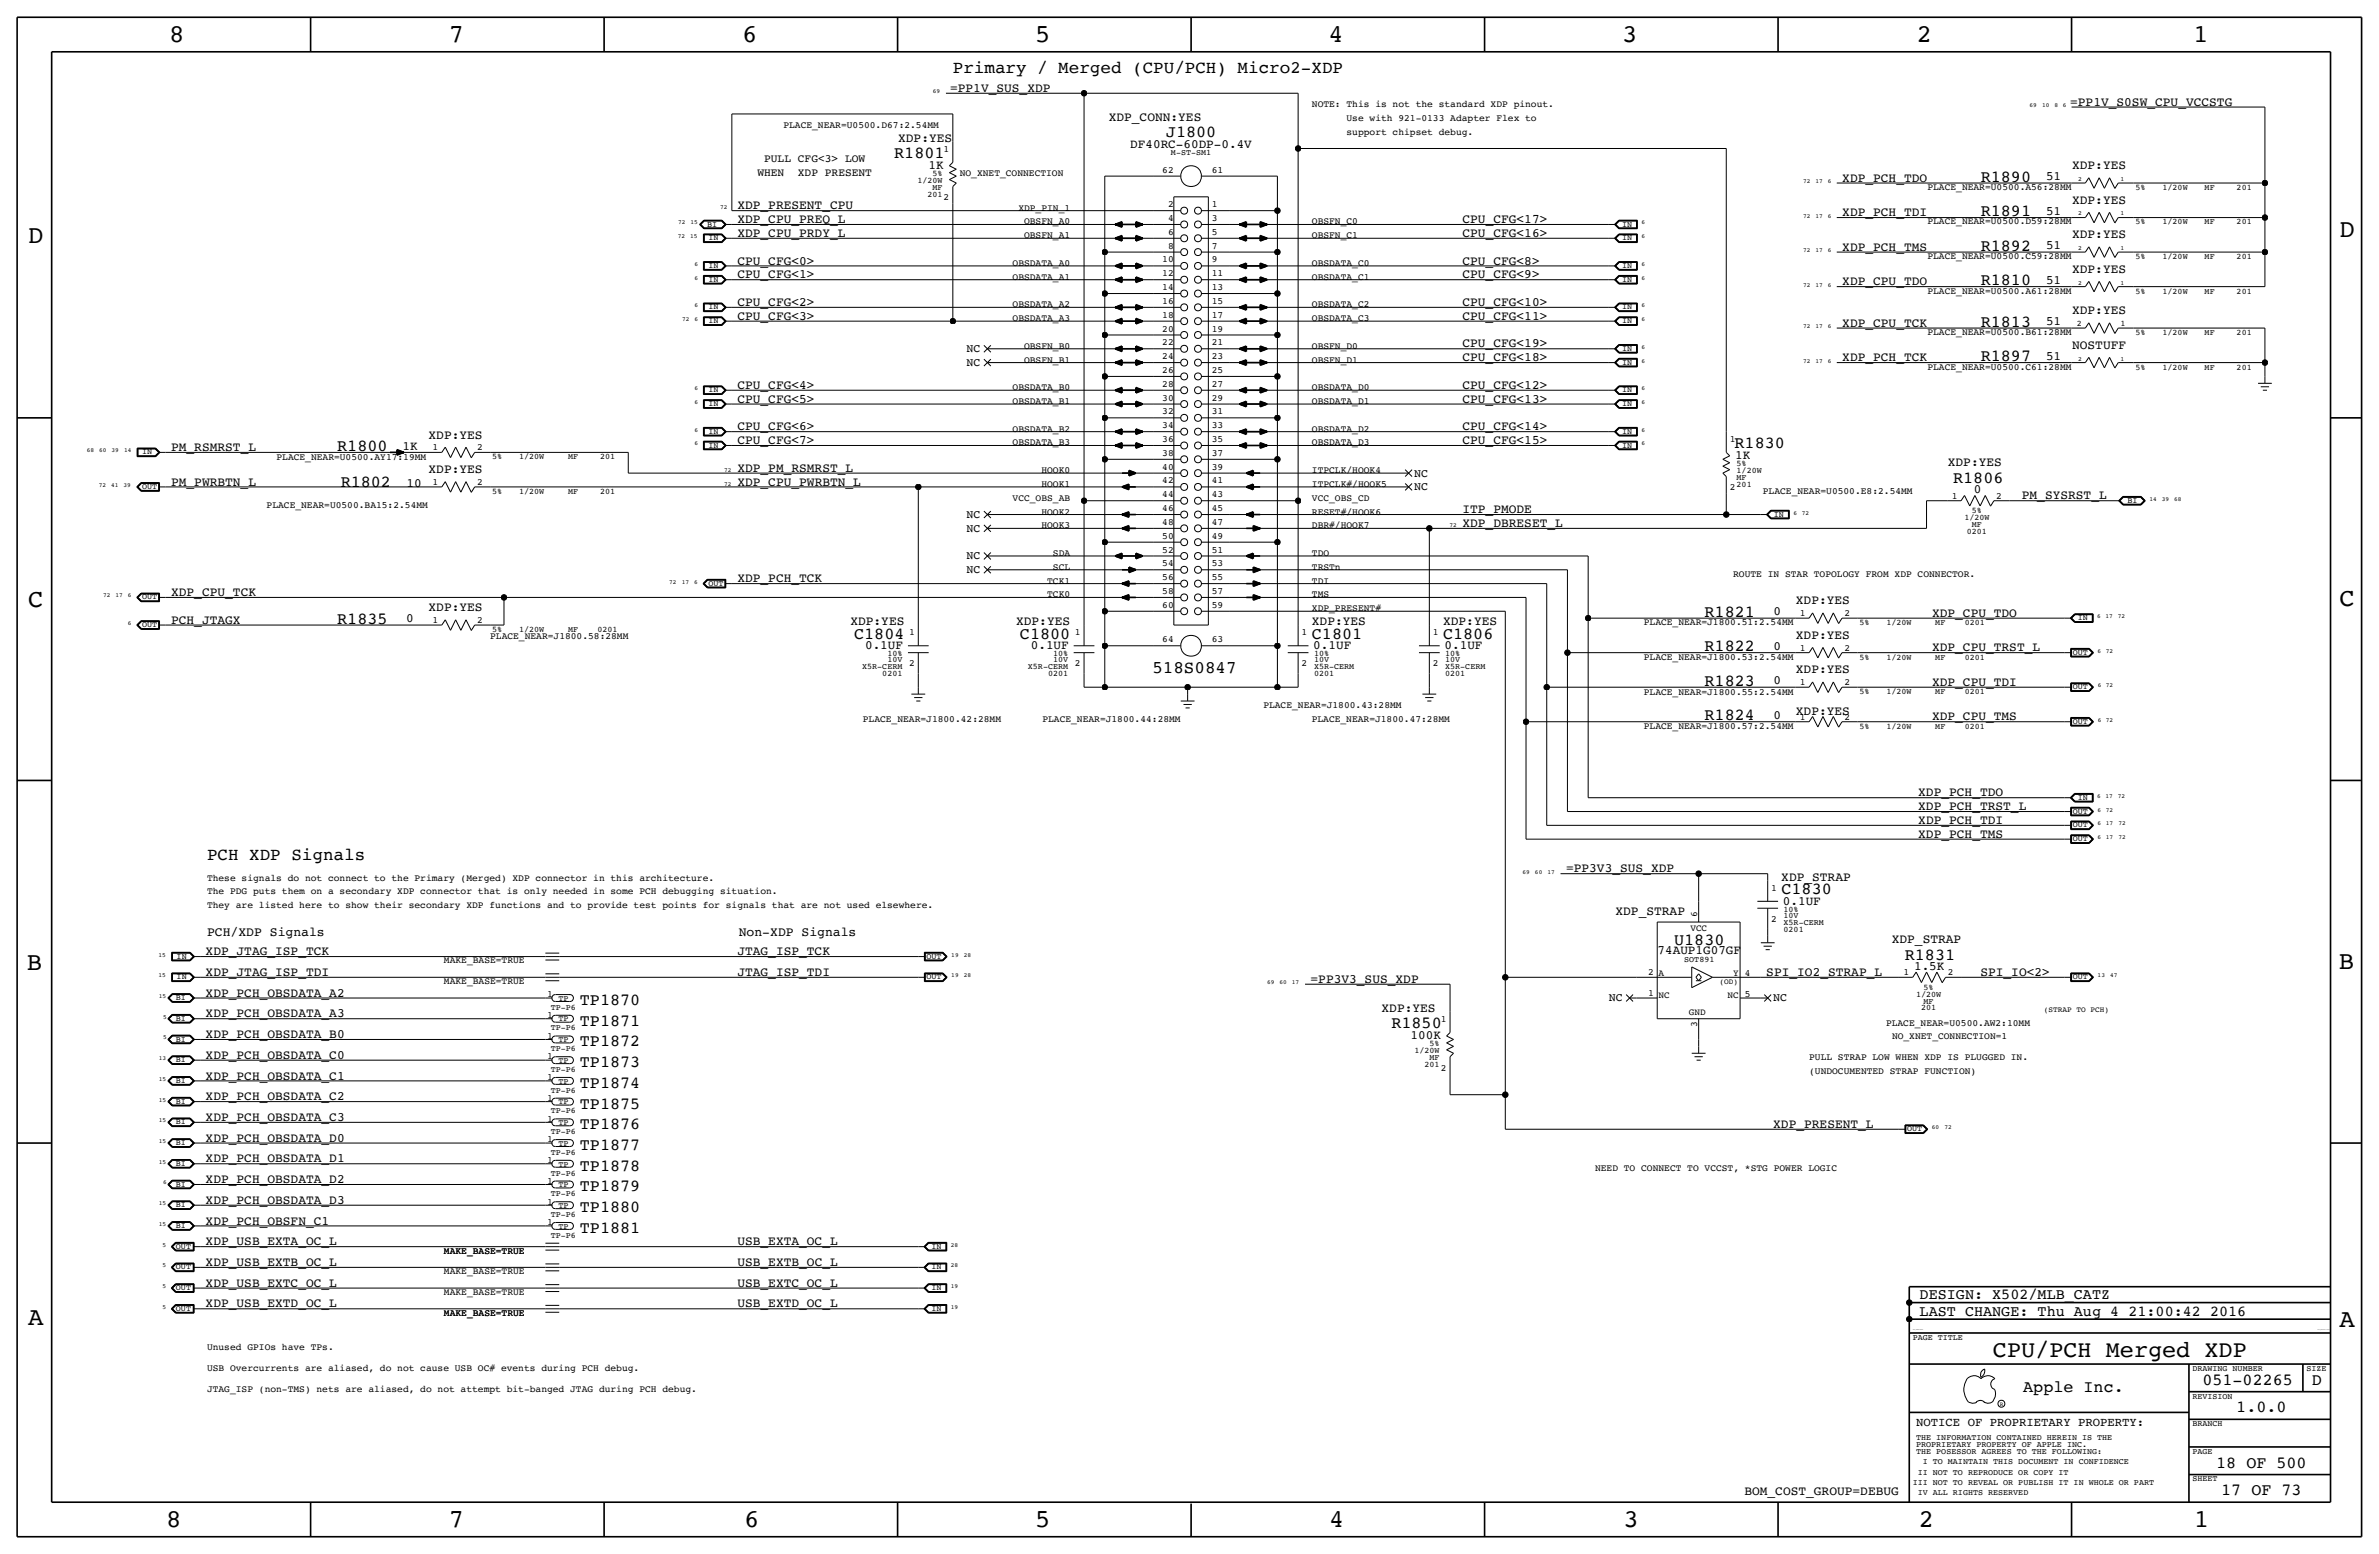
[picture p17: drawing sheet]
<svg xmlns="http://www.w3.org/2000/svg" width="875mm" height="572mm" viewBox="0 0 875 572" stroke-linecap="round" stroke-linejoin="round" font-family="sans-serif">
<defs><g id="words">
<g font-size="9.4">
<text x="62.2" y="15.5">8</text>
<text x="165.1" y="15.5">7</text>
<text x="273" y="15.5">6</text>
<text x="380.7" y="15.5">5</text>
<text x="488.7" y="15.5">4</text>
<text x="596.6" y="15.5">3</text>
<text x="705" y="15.5">2</text>
<text x="806.6" y="15.5">1</text>
<text x="10.4" y="89.4">D</text>
<text x="860.5" y="87.1">D</text>
<text x="10.4" y="223.3">C</text>
<text x="860.5" y="222.8">C</text>
<text x="9.9" y="356.6">B</text>
<text x="860.2" y="356.4">B</text>
<text x="10.4" y="487.4">A</text>
<text x="860.5" y="488.2">A</text>
<text x="61.2" y="561.6">8</text>
<text x="165.1" y="561.6">7</text>
<text x="273.8" y="561.6">6</text>
<text x="380.7" y="561.6">5</text>
<text x="488.9" y="561.6">4</text>
<text x="597.1" y="561.6">3</text>
<text x="705.8" y="561.6">2</text>
<text x="806.9" y="561.6">1</text>
</g>
<text font-size="8.6" x="733" y="499.1">CPU/PCH Merged XDP</text>
<g font-size="6.5">
<text x="350.5" y="26.7">Primary / Merged (CPU/PCH) Micro2-XDP</text>
<text x="423.9" y="247.7">518S0847</text>
<text x="76.1" y="316.2">PCH XDP Signals</text>
</g>
<g font-size="6.2">
<text x="428.9" y="50.5">J1800</text>
<text x="328.9" y="58.2">R1801</text>
<text x="728.6" y="66.8">R1890</text>
<text x="728.6" y="79.5">R1891</text>
<text x="728.6" y="92.2">R1892</text>
<text x="728.6" y="104.9">R1810</text>
<text x="728.6" y="120.1">R1813</text>
<text x="728.6" y="132.8">R1897</text>
<text x="124.1" y="165.9">R1800</text>
<text x="638" y="164.8">R1830</text>
<text x="125.3" y="179.1">R1802</text>
<text x="718.4" y="177.8">R1806</text>
<text x="627" y="226.8">R1821</text>
<text x="124.1" y="229.4">R1835</text>
<text x="314.2" y="235">C1804</text>
<text x="375.2" y="235">C1800</text>
<text x="482.5" y="235">C1801</text>
<text x="530.8" y="235">C1806</text>
<text x="627" y="239.5">R1822</text>
<text x="627" y="252.2">R1823</text>
<text x="627" y="264.9">R1824</text>
<text x="655.3" y="328.9">C1830</text>
<text x="615.8" y="347.4">U1830</text>
<text x="700.6" y="353.1">R1831</text>
<text x="213.3" y="369.6">TP1870</text>
<text x="213.3" y="377.2">TP1871</text>
<text x="511.8" y="378.2">R1850</text>
<text x="213.3" y="384.8">TP1872</text>
<text x="213.3" y="392.4">TP1873</text>
<text x="213.3" y="400.1">TP1874</text>
<text x="213.3" y="407.7">TP1875</text>
<text x="213.3" y="415.3">TP1876</text>
<text x="213.3" y="422.9">TP1877</text>
<text x="213.3" y="430.5">TP1878</text>
<text x="213.3" y="438.1">TP1879</text>
<text x="213.3" y="445.8">TP1880</text>
<text x="213.3" y="453.4">TP1881</text>
<text x="810.1" y="509.3">051-02265</text>
<text x="850.3" y="509.3">D</text>
<text x="744.2" y="511.8">Apple Inc.</text>
<text x="822.6" y="519.4">1.0.0</text>
<text x="815.2" y="539.7">18 OF 500</text>
<text x="817" y="549.9">17 OF 73</text>
</g>
<g font-size="5.6">
<text x="706.1" y="477.8">DESIGN: X502/MLB_CATZ</text>
<text x="706.1" y="483.9">LAST CHANGE: Thu Aug 4 21:00:42 2016</text>
</g>
<g font-size="4.8">
<text x="76.1" y="344.2">PCH/XDP Signals</text>
<text x="271.7" y="344.2">Non-XDP Signals</text>
</g>
<g font-size="4.7">
<text x="349.5" y="33.8">=PP1V_SUS_XDP</text>
<text x="761.4" y="38.9">=PP1V_S0SW_CPU_VCCSTG</text>
<text x="407.8" y="44.5">XDP_CONN:YES</text>
<text x="330.4" y="52.1">XDP:YES</text>
<text x="415.7" y="54.6">DF40RC-60DP-0.4V</text>
<text x="341.6" y="62">1K</text>
<text x="762.2" y="62.2">XDP:YES</text>
<text x="677.6" y="66.8">XDP_PCH_TDO</text>
<text x="752.5" y="66.3">51</text>
<text x="271.2" y="77">XDP_PRESENT_CPU</text>
<text x="762.2" y="74.9">XDP:YES</text>
<text x="271.2" y="82">XDP_CPU_PREQ_L</text>
<text x="537.9" y="82">CPU_CFG&lt;17&gt;</text>
<text x="677.6" y="79.5">XDP_PCH_TDI</text>
<text x="752.5" y="79">51</text>
<text x="271.2" y="87.1">XDP_CPU_PRDY_L</text>
<text x="537.9" y="87.1">CPU_CFG&lt;16&gt;</text>
<text x="762.2" y="87.6">XDP:YES</text>
<text x="677.6" y="92.2">XDP_PCH_TMS</text>
<text x="752.5" y="91.7">51</text>
<text x="271.2" y="97.3">CPU_CFG&lt;0&gt;</text>
<text x="537.9" y="97.3">CPU_CFG&lt;8&gt;</text>
<text x="762.2" y="100.3">XDP:YES</text>
<text x="271.2" y="102.4">CPU_CFG&lt;1&gt;</text>
<text x="537.9" y="102.4">CPU_CFG&lt;9&gt;</text>
<text x="677.6" y="104.9">XDP_CPU_TDO</text>
<text x="752.5" y="104.4">51</text>
<text x="271.2" y="112.5">CPU_CFG&lt;2&gt;</text>
<text x="537.9" y="112.5">CPU_CFG&lt;10&gt;</text>
<text x="271.2" y="117.6">CPU_CFG&lt;3&gt;</text>
<text x="537.9" y="117.6">CPU_CFG&lt;11&gt;</text>
<text x="752.5" y="119.6">51</text>
<text x="762.2" y="115.6">XDP:YES</text>
<text x="677.6" y="120.1">XDP_CPU_TCK</text>
<text x="537.9" y="127.8">CPU_CFG&lt;19&gt;</text>
<text x="762.2" y="128.3">NOSTUFF</text>
<text x="537.9" y="132.8">CPU_CFG&lt;18&gt;</text>
<text x="677.6" y="132.8">XDP_PCH_TCK</text>
<text x="752.5" y="132.3">51</text>
<text x="271.2" y="143">CPU_CFG&lt;4&gt;</text>
<text x="537.9" y="143">CPU_CFG&lt;12&gt;</text>
<text x="271.2" y="148.1">CPU_CFG&lt;5&gt;</text>
<text x="537.9" y="148.1">CPU_CFG&lt;13&gt;</text>
<text x="157.6" y="161.3">XDP:YES</text>
<text x="271.2" y="158.2">CPU_CFG&lt;6&gt;</text>
<text x="537.9" y="158.2">CPU_CFG&lt;14&gt;</text>
<text x="62.9" y="165.9">PM_RSMRST_L</text>
<text x="148" y="165.4">1K</text>
<text x="271.2" y="163.3">CPU_CFG&lt;7&gt;</text>
<text x="537.9" y="163.3">CPU_CFG&lt;15&gt;</text>
<text x="157.6" y="174">XDP:YES</text>
<text x="271.2" y="173.5">XDP_PM_RSMRST_L</text>
<text x="638.3" y="168.7">1K</text>
<text x="716.4" y="171.5">XDP:YES</text>
<text x="62.9" y="178.6">PM_PWRBTN_L</text>
<text x="149.6" y="179.1">10</text>
<text x="271.2" y="178.6">XDP_CPU_PWRBTN_L</text>
<text x="726" y="181.4">0</text>
<text x="743.7" y="183.6">PM_SYSRST_L</text>
<text x="537.9" y="188.7">ITP_PMODE</text>
<text x="537.9" y="193.8">XDP_DBRESET_L</text>
<text x="271.2" y="214.1">XDP_PCH_TCK</text>
<text x="62.9" y="219.2">XDP_CPU_TCK</text>
<text x="157.6" y="224.8">XDP:YES</text>
<text x="652.3" y="226.3">0</text>
<text x="660.6" y="222.3">XDP:YES</text>
<text x="710.6" y="226.8">XDP_CPU_TDO</text>
<text x="62.9" y="229.4">PCH_JTAGX</text>
<text x="149.4" y="228.9">0</text>
<text x="312.8" y="229.9">XDP:YES</text>
<text x="373.8" y="229.9">XDP:YES</text>
<text x="482.5" y="229.9">XDP:YES</text>
<text x="530.8" y="229.9">XDP:YES</text>
<text x="318.2" y="238.8">0.1UF</text>
<text x="379.2" y="238.8">0.1UF</text>
<text x="483.1" y="238.8">0.1UF</text>
<text x="531.3" y="238.8">0.1UF</text>
<text x="652.3" y="239">0</text>
<text x="660.6" y="235">XDP:YES</text>
<text x="710.6" y="239.5">XDP_CPU_TRST_L</text>
<text x="652.3" y="251.7">0</text>
<text x="660.6" y="247.7">XDP:YES</text>
<text x="710.6" y="252.2">XDP_CPU_TDI</text>
<text x="660.6" y="262.9">XDP:YES</text>
<text x="652.3" y="264.4">0</text>
<text x="710.6" y="264.9">XDP_CPU_TMS</text>
<text x="705.6" y="292.9">XDP_PCH_TDO</text>
<text x="705.6" y="297.9">XDP_PCH_TRST_L</text>
<text x="705.6" y="303">XDP_PCH_TDI</text>
<text x="705.6" y="308.1">XDP_PCH_TMS</text>
<text x="576" y="320.8">=PP3V3_SUS_XDP</text>
<text x="655.2" y="323.9">XDP_STRAP</text>
<text x="655.8" y="332.7">0.1UF</text>
<text x="594.2" y="336.6">XDP_STRAP</text>
<text x="695.8" y="346.7">XDP_STRAP</text>
<text x="75.6" y="351.3">XDP_JTAG_ISP_TCK</text>
<text x="271.2" y="351.3">JTAG_ISP_TCK</text>
<text x="609.7" y="350.9">74AUP1G07GF</text>
<text x="75.6" y="358.9">XDP_JTAG_ISP_TDI</text>
<text x="271.2" y="358.9">JTAG_ISP_TDI</text>
<text x="649.7" y="358.9">SPI_IO2_STRAP_L</text>
<text x="704" y="356.6">1.5K</text>
<text x="728.4" y="358.9">SPI_IO&lt;2&gt;</text>
<text x="482" y="361.4">=PP3V3_SUS_XDP</text>
<text x="75.6" y="366.5">XDP_PCH_OBSDATA_A2</text>
<text x="75.6" y="374.1">XDP_PCH_OBSDATA_A3</text>
<text x="508.2" y="372.1">XDP:YES</text>
<text x="75.6" y="381.8">XDP_PCH_OBSDATA_B0</text>
<text x="518.9" y="382">100K</text>
<text x="75.6" y="389.4">XDP_PCH_OBSDATA_C0</text>
<text x="75.6" y="397">XDP_PCH_OBSDATA_C1</text>
<text x="75.6" y="404.6">XDP_PCH_OBSDATA_C2</text>
<text x="75.6" y="412.2">XDP_PCH_OBSDATA_C3</text>
<text x="75.6" y="419.9">XDP_PCH_OBSDATA_D0</text>
<text x="652.2" y="414.8">XDP_PRESENT_L</text>
<text x="75.6" y="427.5">XDP_PCH_OBSDATA_D1</text>
<text x="75.6" y="435.1">XDP_PCH_OBSDATA_D2</text>
<text x="75.6" y="442.7">XDP_PCH_OBSDATA_D3</text>
<text x="75.6" y="450.3">XDP_PCH_OBSFN_C1</text>
<text x="75.6" y="458">XDP_USB_EXTA_OC_L</text>
<text x="271.2" y="458">USB_EXTA_OC_L</text>
<text x="75.6" y="465.6">XDP_USB_EXTB_OC_L</text>
<text x="271.2" y="465.6">USB_EXTB_OC_L</text>
<text x="75.6" y="473.2">XDP_USB_EXTC_OC_L</text>
<text x="271.2" y="473.2">USB_EXTC_OC_L</text>
<text x="75.6" y="480.8">XDP_USB_EXTD_OC_L</text>
<text x="271.2" y="480.8">USB_EXTD_OC_L</text>
<text x="641.6" y="549.9">BOM_COST_GROUP=DEBUG</text>
</g>
<text font-size="4.5" x="704.8" y="524.5">NOTICE OF PROPRIETARY PROPERTY:</text>
<g font-size="4.3">
<text x="355.5" y="129.5">NC</text>
<text x="355.5" y="134.6">NC</text>
<text x="520.1" y="175.3">NC</text>
<text x="520.1" y="180.3">NC</text>
<text x="355.5" y="190.5">NC</text>
<text x="355.5" y="195.6">NC</text>
<text x="355.5" y="205.7">NC</text>
<text x="355.5" y="210.8">NC</text>
<text x="591.7" y="368.3">NC</text>
<text x="652.2" y="368.3">NC</text>
</g>
<g font-size="4.1">
<text x="281.1" y="59.7">PULL CFG&lt;3&gt; LOW</text>
<text x="278.6" y="64.8">WHEN</text>
<text x="293.5" y="64.8">XDP PRESENT</text>
</g>
<g font-size="3.5">
<text x="482.5" y="39.4">NOTE: This is not the standard XDP pinout.</text>
<text x="288.1" y="47">PLACE_NEAR=U0500.D67:2.54MM</text>
<text x="495.3" y="44.4">Use with 921-0133 Adapter Flex to</text>
<text x="495.3" y="49.5">support chipset debug.</text>
<text x="347.1" y="55.9">1</text>
<text x="353" y="64.8">NO_XNET_CONNECTION</text>
<text x="427.5" y="63.5">62</text>
<text x="445.7" y="63.8">61</text>
<text x="708.9" y="69.9">PLACE_NEAR=U0500.A56:28MM</text>
<text x="347.1" y="73.7">2</text>
<text x="374.6" y="77.5">XDP_PIN_1</text>
<text x="429.6" y="76.2">2</text>
<text x="445.7" y="76.2">1</text>
<text x="376.7" y="82.5">OBSFN_A0</text>
<text x="429.6" y="81.3">4</text>
<text x="445.7" y="81.3">3</text>
<text x="482.5" y="82.6">OBSFN_C0</text>
<text x="708.9" y="82.6">PLACE_NEAR=U0500.D59:28MM</text>
<text x="376.7" y="87.6">OBSFN_A1</text>
<text x="429.6" y="86.3">6</text>
<text x="445.7" y="86.3">5</text>
<text x="482.5" y="87.6">OBSFN_C1</text>
<text x="429.6" y="91.4">8</text>
<text x="445.7" y="91.4">7</text>
<text x="708.9" y="95.3">PLACE_NEAR=U0500.C59:28MM</text>
<text x="372.4" y="97.8">OBSDATA_A0</text>
<text x="427.5" y="101.6">12</text>
<text x="427.5" y="96.5">10</text>
<text x="445.7" y="101.6">11</text>
<text x="445.7" y="96.5">9</text>
<text x="482.5" y="97.8">OBSDATA_C0</text>
<text x="372.4" y="102.9">OBSDATA_A1</text>
<text x="427.5" y="106.7">14</text>
<text x="445.7" y="106.7">13</text>
<text x="482.5" y="102.9">OBSDATA_C1</text>
<text x="708.9" y="108">PLACE_NEAR=U0500.A61:28MM</text>
<text x="372.4" y="113">OBSDATA_A2</text>
<text x="427.5" y="111.8">16</text>
<text x="445.7" y="111.8">15</text>
<text x="482.5" y="113">OBSDATA_C2</text>
<text x="372.4" y="118.1">OBSDATA_A3</text>
<text x="427.5" y="116.8">18</text>
<text x="445.7" y="116.8">17</text>
<text x="482.5" y="118.1">OBSDATA_C3</text>
<text x="427.5" y="121.9">20</text>
<text x="445.7" y="121.9">19</text>
<text x="708.9" y="123.2">PLACE_NEAR=U0500.B61:28MM</text>
<text x="376.7" y="128.3">OBSFN_B0</text>
<text x="427.5" y="127">22</text>
<text x="445.7" y="127">21</text>
<text x="482.5" y="128.3">OBSFN_D0</text>
<text x="376.7" y="133.4">OBSFN_B1</text>
<text x="427.5" y="137.2">26</text>
<text x="427.5" y="132.1">24</text>
<text x="445.7" y="137.2">25</text>
<text x="445.7" y="132.1">23</text>
<text x="482.5" y="133.4">OBSFN_D1</text>
<text x="708.9" y="135.9">PLACE_NEAR=U0500.C61:28MM</text>
<text x="372.4" y="143.5">OBSDATA_B0</text>
<text x="427.5" y="142.2">28</text>
<text x="445.7" y="142.2">27</text>
<text x="482.5" y="143.5">OBSDATA_D0</text>
<text x="372.4" y="148.6">OBSDATA_B1</text>
<text x="427.5" y="147.3">30</text>
<text x="445.7" y="147.3">29</text>
<text x="482.5" y="148.6">OBSDATA_D1</text>
<text x="427.5" y="152.4">32</text>
<text x="445.7" y="152.4">31</text>
<text x="372.4" y="158.8">OBSDATA_B2</text>
<text x="427.5" y="157.5">34</text>
<text x="445.7" y="157.5">33</text>
<text x="482.5" y="158.8">OBSDATA_D2</text>
<text x="159.1" y="165.6">1</text>
<text x="175.5" y="165.6">2</text>
<text x="372.4" y="163.8">OBSDATA_B3</text>
<text x="427.5" y="167.6">38</text>
<text x="427.5" y="162.5">36</text>
<text x="445.7" y="167.6">37</text>
<text x="445.7" y="162.5">35</text>
<text x="482.5" y="163.8">OBSDATA_D3</text>
<text x="636.2" y="162.6">1</text>
<text x="101.7" y="169.1">PLACE_NEAR=U0500.AY17:19MM</text>
<text x="383" y="174">HOOK0</text>
<text x="427.5" y="172.7">40</text>
<text x="445.7" y="172.7">39</text>
<text x="482.5" y="174">ITPCLK/HOOK4</text>
<text x="159.1" y="178.3">1</text>
<text x="175.5" y="178.3">2</text>
<text x="383" y="179.1">HOOK1</text>
<text x="427.5" y="177.8">42</text>
<text x="445.7" y="177.8">41</text>
<text x="482.5" y="179.1">ITPCLK#/HOOK5</text>
<text x="372.4" y="184.2">VCC_OBS_AB</text>
<text x="427.5" y="182.9">44</text>
<text x="445.7" y="182.9">43</text>
<text x="482.5" y="184.1">VCC_OBS_CD</text>
<text x="636.2" y="180.3">2</text>
<text x="648.4" y="181.6">PLACE_NEAR=U0500.E8:2.54MM</text>
<text x="717.9" y="183.4">1</text>
<text x="734.3" y="183.4">2</text>
<text x="98.1" y="186.7">PLACE_NEAR=U0500.BA15:2.54MM</text>
<text x="383" y="189.2">HOOK2</text>
<text x="427.5" y="188">46</text>
<text x="445.7" y="188">45</text>
<text x="482.5" y="189.2">RESET#/HOOK6</text>
<text x="383" y="194.3">HOOK3</text>
<text x="427.5" y="193">48</text>
<text x="445.7" y="193">47</text>
<text x="482.5" y="194.3">DBR#/HOOK7</text>
<text x="427.5" y="203.2">52</text>
<text x="427.5" y="198.1">50</text>
<text x="445.7" y="203.2">51</text>
<text x="445.7" y="198.1">49</text>
<text x="387.3" y="204.5">SDA</text>
<text x="387.3" y="209.6">SCL</text>
<text x="427.5" y="208.3">54</text>
<text x="445.7" y="208.3">53</text>
<text x="482.5" y="204.5">TDO</text>
<text x="482.5" y="209.6">TRSTn</text>
<text x="385.2" y="214.6">TCK1</text>
<text x="427.5" y="213.4">56</text>
<text x="445.7" y="213.4">55</text>
<text x="482.5" y="214.6">TDI</text>
<text x="637.5" y="212.1">ROUTE IN STAR TOPOLOGY FROM XDP CONNECTOR.</text>
<text x="385.2" y="219.7">TCK0</text>
<text x="427.5" y="218.4">58</text>
<text x="445.7" y="218.4">57</text>
<text x="482.5" y="219.7">TMS</text>
<text x="427.5" y="223.5">60</text>
<text x="445.7" y="223.5">59</text>
<text x="482.5" y="224.8">XDP_PRESENT#</text>
<text x="662" y="226.6">1</text>
<text x="678.4" y="226.6">2</text>
<text x="159.1" y="229.1">1</text>
<text x="175.5" y="229.1">2</text>
<text x="334.4" y="233.7">1</text>
<text x="395.3" y="233.7">1</text>
<text x="478.7" y="233.7">1</text>
<text x="527" y="233.7">1</text>
<text x="604.6" y="230">PLACE_NEAR=J1800.51:2.54MM</text>
<text x="180.3" y="235">PLACE_NEAR=J1800.58:28MM</text>
<text x="427.5" y="236.2">64</text>
<text x="445.7" y="236.2">63</text>
<text x="662" y="239.3">1</text>
<text x="678.4" y="239.3">2</text>
<text x="334.4" y="245.1">2</text>
<text x="395.3" y="245.1">2</text>
<text x="478.7" y="245.1">2</text>
<text x="527" y="245.1">2</text>
<text x="604.6" y="242.7">PLACE_NEAR=J1800.53:2.54MM</text>
<text x="662" y="252">1</text>
<text x="678.4" y="252">2</text>
<text x="604.6" y="255.4">PLACE_NEAR=J1800.55:2.54MM</text>
<text x="464.7" y="260.4">PLACE_NEAR=J1800.43:28MM</text>
<text x="317.4" y="265.4">PLACE_NEAR=J1800.42:28MM</text>
<text x="383.4" y="265.4">PLACE_NEAR=J1800.44:28MM</text>
<text x="482.5" y="265.4">PLACE_NEAR=J1800.47:28MM</text>
<text x="604.6" y="268.1">PLACE_NEAR=J1800.57:2.54MM</text>
<text x="662" y="264.7">1</text>
<text x="678.4" y="264.7">2</text>
<text x="76.1" y="323.9">These signals do not connect to the Primary (Merged) XDP connector in this architecture.</text>
<text x="76.1" y="328.9">The PDG puts them on a secondary XDP connector that is only needed in some PCH debugging situation.</text>
<text x="651.5" y="327.7">1</text>
<text x="76.1" y="334">They are listed here to show their secondary XDP functions and to provide test points for signals that are not used elsewhere.</text>
<text x="624.3" y="337.3" transform="rotate(-90 624.3 337.3)">6</text>
<text x="651.5" y="339.1">2</text>
<text x="621.7" y="342.4">VCC</text>
<text x="163.3" y="354.3">MAKE_BASE=TRUE</text>
<text x="606.2" y="358.6">2</text>
<text x="610.1" y="358.9">A</text>
<text x="637.4" y="358.9">Y</text>
<text x="641.8" y="358.9">4</text>
<text x="700.1" y="358.6">1</text>
<text x="716.5" y="358.6">2</text>
<text x="163.3" y="362">MAKE_BASE=TRUE</text>
<text x="201.3" y="366.8">1</text>
<text x="606.2" y="366.3">1</text>
<text x="610.1" y="367">NC</text>
<text x="635.4" y="367">NC</text>
<text x="641.8" y="366.5">5</text>
<text x="201.3" y="374.4">1</text>
<text x="530" y="375.9">1</text>
<text x="621.2" y="373.4">GND</text>
<text x="624.3" y="377.8" transform="rotate(-90 624.3 377.8)">3</text>
<text x="693.7" y="377.2">PLACE_NEAR=U0500.AW2:10MM</text>
<text x="201.3" y="382">1</text>
<text x="695.9" y="382.3">NO_XNET_CONNECTION=1</text>
<text x="201.3" y="389.6">1</text>
<text x="665.4" y="389.9">PULL STRAP LOW WHEN XDP IS PLUGGED IN.</text>
<text x="530" y="393.7">2</text>
<text x="665.4" y="395">(UNDOCUMENTED STRAP FUNCTION)</text>
<text x="201.3" y="397.3">1</text>
<text x="201.3" y="404.9">1</text>
<text x="201.3" y="412.5">1</text>
<text x="201.3" y="420.1">1</text>
<text x="201.3" y="427.7">1</text>
<text x="586.7" y="430.5">NEED TO CONNECT TO VCCST, *STG POWER LOGIC</text>
<text x="201.3" y="435.4">1</text>
<text x="201.3" y="443">1</text>
<text x="201.3" y="450.6">1</text>
<text x="163.3" y="461">MAKE_BASE=TRUE</text>
<text x="163.3" y="468.6">MAKE_BASE=TRUE</text>
<text x="163.3" y="476.3">MAKE_BASE=TRUE</text>
<text x="163.3" y="483.9">MAKE_BASE=TRUE</text>
<text x="76.1" y="496.6">Unused GPIOs have TPs.</text>
<text x="76.1" y="504.2">USB Overcurrents are aliased, do not cause USB OC# events during PCH debug.</text>
<text x="76.1" y="511.8">JTAG_ISP (non-TMS) nets are aliased, do not attempt bit-banged JTAG during PCH debug.</text>
</g>
<g font-size="3.1">
<text x="430.7" y="57.2">M-ST-SM1</text>
<text x="343" y="64.8">5%</text>
<text x="337.4" y="67.3">1/20W</text>
<text x="343" y="69.9">MF</text>
<text x="785.5" y="69.9">5%</text>
<text x="795.4" y="69.9">1/20W</text>
<text x="810.9" y="69.9">MF</text>
<text x="822.7" y="69.9">201</text>
<text x="341.1" y="72.4">201</text>
<text x="260.2" y="83.3">BI</text>
<text x="596.6" y="83.3">IN</text>
<text x="785.5" y="82.6">5%</text>
<text x="795.4" y="82.6">1/20W</text>
<text x="810.9" y="82.6">MF</text>
<text x="822.7" y="82.6">201</text>
<text x="260.6" y="88.4">IN</text>
<text x="596.6" y="88.4">IN</text>
<text x="785.5" y="95.3">5%</text>
<text x="795.4" y="95.3">1/20W</text>
<text x="810.9" y="95.3">MF</text>
<text x="822.7" y="95.3">201</text>
<text x="260.6" y="98.6">IN</text>
<text x="596.6" y="98.6">IN</text>
<text x="260.6" y="103.6">IN</text>
<text x="596.6" y="103.6">IN</text>
<text x="785.5" y="108">5%</text>
<text x="795.4" y="108">1/20W</text>
<text x="810.9" y="108">MF</text>
<text x="822.7" y="108">201</text>
<text x="260.6" y="113.8">IN</text>
<text x="596.6" y="113.8">IN</text>
<text x="260.6" y="118.9">IN</text>
<text x="596.6" y="118.9">IN</text>
<text x="763.9" y="119.9">2</text>
<text x="780" y="119.9">1</text>
<text x="785.5" y="123.2">5%</text>
<text x="795.4" y="123.2">1/20W</text>
<text x="810.9" y="123.2">MF</text>
<text x="822.7" y="123.2">201</text>
<text x="596.6" y="129">IN</text>
<text x="596.6" y="134.1">IN</text>
<text x="785.5" y="135.9">5%</text>
<text x="795.4" y="135.9">1/20W</text>
<text x="810.9" y="135.9">MF</text>
<text x="822.7" y="135.9">201</text>
<text x="260.6" y="149.4">IN</text>
<text x="260.6" y="144.3">IN</text>
<text x="596.6" y="149.4">IN</text>
<text x="596.6" y="144.3">IN</text>
<text x="260.6" y="159.5">IN</text>
<text x="596.6" y="159.5">IN</text>
<text x="52.3" y="167.1">IN</text>
<text x="260.6" y="164.6">IN</text>
<text x="596.6" y="164.6">IN</text>
<text x="181" y="168.9">5%</text>
<text x="190.9" y="168.9">1/20W</text>
<text x="208.9" y="168.9">MF</text>
<text x="220.7" y="168.9">201</text>
<text x="638.8" y="171.5">5%</text>
<text x="638.8" y="174">1/20W</text>
<text x="52.3" y="179.8">OUT</text>
<text x="638.8" y="176.5">MF</text>
<text x="638.8" y="179.1">201</text>
<text x="181" y="181.6">5%</text>
<text x="190.9" y="181.6">1/20W</text>
<text x="208.9" y="181.6">MF</text>
<text x="220.7" y="181.6">201</text>
<text x="782.5" y="184.9">BI</text>
<text x="652.5" y="190">IN</text>
<text x="722.5" y="191.3">1/20W</text>
<text x="725.3" y="188.7">5%</text>
<text x="723.5" y="196.3">0201</text>
<text x="725.3" y="193.8">MF</text>
<text x="260.6" y="215.4">OUT</text>
<text x="52.3" y="220.5">OUT</text>
<text x="52.3" y="230.6">OUT</text>
<text x="181" y="232.4">5%</text>
<text x="190.9" y="232.4">1/20W</text>
<text x="208.9" y="232.4">MF</text>
<text x="219.8" y="232.4">0201</text>
<text x="683.9" y="229.9">5%</text>
<text x="693.8" y="229.9">1/20W</text>
<text x="711.8" y="229.9">MF</text>
<text x="722.7" y="229.9">0201</text>
<text x="764.2" y="228.1">IN</text>
<text x="326.4" y="241.3">10%</text>
<text x="326.4" y="243.6">10V</text>
<text x="387.3" y="241.3">10%</text>
<text x="387.3" y="243.6">10V</text>
<text x="483.3" y="241.3">10%</text>
<text x="483.3" y="243.6">10V</text>
<text x="531.6" y="241.3">10%</text>
<text x="531.6" y="243.6">10V</text>
<text x="683.9" y="242.6">5%</text>
<text x="693.8" y="242.6">1/20W</text>
<text x="711.8" y="242.6">MF</text>
<text x="722.7" y="242.6">0201</text>
<text x="762.5" y="240.8">OUT</text>
<text x="317.1" y="246.1">X5R-CERM</text>
<text x="324.5" y="248.7">0201</text>
<text x="378.1" y="246.1">X5R-CERM</text>
<text x="385.5" y="248.7">0201</text>
<text x="483.3" y="246.1">X5R-CERM</text>
<text x="483.3" y="248.7">0201</text>
<text x="531.6" y="246.1">X5R-CERM</text>
<text x="531.6" y="248.7">0201</text>
<text x="683.9" y="255.3">5%</text>
<text x="693.8" y="255.3">1/20W</text>
<text x="711.8" y="255.3">MF</text>
<text x="722.7" y="255.3">0201</text>
<text x="762.5" y="253.5">OUT</text>
<text x="683.9" y="268">5%</text>
<text x="693.8" y="268">1/20W</text>
<text x="711.8" y="268">MF</text>
<text x="722.7" y="268">0201</text>
<text x="762.5" y="266.2">OUT</text>
<text x="762.5" y="299.2">OUT</text>
<text x="764.2" y="294.1">IN</text>
<text x="762.5" y="304.3">OUT</text>
<text x="762.5" y="309.4">OUT</text>
<text x="656" y="335.3">10%</text>
<text x="656" y="337.6">10V</text>
<text x="656" y="340.1">X5R-CERM</text>
<text x="656" y="342.6">0201</text>
<text x="65" y="352.6">IN</text>
<text x="340.8" y="352.6">OUT</text>
<text x="619.5" y="353.7">SOT891</text>
<text x="65" y="360.2">IN</text>
<text x="340.8" y="360.2">OUT</text>
<text x="707.5" y="364">5%</text>
<text x="762.5" y="360.2">OUT</text>
<text x="64.7" y="367.8">BI</text>
<text x="202.6" y="371.3">TP-P6</text>
<text x="205.4" y="368">TP</text>
<text x="704.7" y="366.5">1/20W</text>
<text x="706.6" y="371.6">201</text>
<text x="707.5" y="369.1">MF</text>
<text x="64.7" y="375.4">BI</text>
<text x="205.4" y="375.7">TP</text>
<text x="64.7" y="383">BI</text>
<text x="202.6" y="379">TP-P6</text>
<text x="205.4" y="383.3">TP</text>
<text x="202.6" y="386.6">TP-P6</text>
<text x="520.3" y="387.4">1/20W</text>
<text x="525.8" y="384.8">5%</text>
<text x="525.8" y="389.9">MF</text>
<text x="64.7" y="390.7">BI</text>
<text x="202.6" y="394.2">TP-P6</text>
<text x="205.4" y="390.9">TP</text>
<text x="524" y="392.4">201</text>
<text x="64.7" y="398.3">BI</text>
<text x="202.6" y="401.8">TP-P6</text>
<text x="205.4" y="398.5">TP</text>
<text x="64.7" y="405.9">BI</text>
<text x="205.4" y="406.1">TP</text>
<text x="64.7" y="413.5">BI</text>
<text x="202.6" y="409.4">TP-P6</text>
<text x="205.4" y="413.8">TP</text>
<text x="202.6" y="417.1">TP-P6</text>
<text x="701.5" y="416.1">OUT</text>
<text x="64.7" y="421.1">BI</text>
<text x="202.6" y="424.7">TP-P6</text>
<text x="205.4" y="421.4">TP</text>
<text x="64.7" y="428.8">BI</text>
<text x="205.4" y="429">TP</text>
<text x="64.7" y="436.4">BI</text>
<text x="202.6" y="432.3">TP-P6</text>
<text x="205.4" y="436.6">TP</text>
<text x="64.7" y="444">BI</text>
<text x="202.6" y="439.9">TP-P6</text>
<text x="202.6" y="447.5">TP-P6</text>
<text x="205.4" y="444.2">TP</text>
<text x="64.7" y="451.6">BI</text>
<text x="202.6" y="455.2">TP-P6</text>
<text x="205.4" y="451.9">TP</text>
<text x="64.7" y="459.2">OUT</text>
<text x="342.6" y="459.2">IN</text>
<text x="64.7" y="466.9">OUT</text>
<text x="342.6" y="466.9">IN</text>
<text x="64.7" y="474.5">OUT</text>
<text x="342.6" y="474.5">IN</text>
<text x="64.7" y="482.1">OUT</text>
<text x="342.6" y="482.1">IN</text>
<text x="703.5" y="492.8">PAGE TITLE</text>
<text x="806.4" y="504.2">DRAWING NUMBER</text>
<text x="848.3" y="504.2">SIZE</text>
<text x="806.4" y="514.3">REVISION</text>
<text x="806.4" y="524.5">BRANCH</text>
<text x="704.8" y="532.1">PROPRIETARY PROPERTY OF APPLE INC.</text>
<text x="704.8" y="529.6">THE INFORMATION CONTAINED HEREIN IS THE</text>
<text x="704.8" y="534.7">THE POSESSOR AGREES TO THE FOLLOWING:</text>
<text x="707.2" y="538.5">I TO MAINTAIN THIS DOCUMENT IN CONFIDENCE</text>
<text x="806.4" y="534.7">PAGE</text>
<text x="705.4" y="542.3">II NOT TO REPRODUCE OR COPY IT</text>
<text x="806.4" y="544.8">SHEET</text>
<text x="703.5" y="546.1">III NOT TO REVEAL OR PUBLISH IT IN WHOLE OR PART</text>
<text x="705.4" y="549.9">IV ALL RIGHTS RESERVED</text>
</g>
<g font-size="2.9">
<text x="632.4" y="362">(OD)</text>
<text x="751.8" y="372.1">(STRAP TO PCH)</text>
</g>
<g font-size="2.3">
<text x="343.1" y="34.3">69</text>
<text x="746.5" y="39.4">69</text>
<text x="751.1" y="39.4">10</text>
<text x="755.7" y="39.4">8</text>
<text x="758.7" y="39.4">6</text>
<text x="663.2" y="67.3">72</text>
<text x="667.8" y="67.3">17</text>
<text x="672.3" y="67.3">6</text>
<text x="764.4" y="66.5">2</text>
<text x="780" y="66.5">1</text>
<text x="264.9" y="77">72</text>
<text x="249.4" y="82.5">72</text>
<text x="254" y="82.5">15</text>
<text x="603.8" y="82.5">6</text>
<text x="663.2" y="80">72</text>
<text x="667.8" y="80">17</text>
<text x="672.3" y="80">6</text>
<text x="764.4" y="79.2">2</text>
<text x="780" y="79.2">1</text>
<text x="249.3" y="87.6">72</text>
<text x="253.9" y="87.6">15</text>
<text x="603.8" y="87.6">6</text>
<text x="663.2" y="92.7">72</text>
<text x="667.8" y="92.7">17</text>
<text x="672.3" y="92.7">6</text>
<text x="764.4" y="91.9">2</text>
<text x="780" y="91.9">1</text>
<text x="255.5" y="97.8">6</text>
<text x="603.8" y="97.8">6</text>
<text x="255.5" y="102.9">6</text>
<text x="603.8" y="102.9">6</text>
<text x="663.2" y="105.4">72</text>
<text x="667.8" y="105.4">17</text>
<text x="672.3" y="105.4">6</text>
<text x="764.4" y="104.6">2</text>
<text x="780" y="104.6">1</text>
<text x="255.5" y="113">6</text>
<text x="603.8" y="113">6</text>
<text x="250.9" y="118.1">72</text>
<text x="255.5" y="118.1">6</text>
<text x="603.8" y="118.1">6</text>
<text x="663.2" y="120.6">72</text>
<text x="667.8" y="120.6">17</text>
<text x="672.3" y="120.6">6</text>
<text x="603.8" y="128.3">6</text>
<text x="603.8" y="133.4">6</text>
<text x="663.2" y="133.3">72</text>
<text x="667.8" y="133.3">17</text>
<text x="672.3" y="133.3">6</text>
<text x="764.4" y="132.6">2</text>
<text x="780" y="132.6">1</text>
<text x="255.5" y="143.5">6</text>
<text x="603.8" y="143.5">6</text>
<text x="255.5" y="148.6">6</text>
<text x="603.8" y="148.6">6</text>
<text x="255.5" y="158.7">6</text>
<text x="603.8" y="158.7">6</text>
<text x="31.9" y="166.4">68</text>
<text x="36.5" y="166.4">60</text>
<text x="41" y="166.4">39</text>
<text x="45.6" y="166.4">14</text>
<text x="255.5" y="163.8">6</text>
<text x="603.8" y="163.8">6</text>
<text x="266.4" y="173.5">72</text>
<text x="36.3" y="179.1">72</text>
<text x="40.9" y="179.1">41</text>
<text x="45.5" y="179.1">39</text>
<text x="266.4" y="178.6">72</text>
<text x="790.6" y="184.2">14</text>
<text x="795.2" y="184.2">39</text>
<text x="799.7" y="184.2">68</text>
<text x="659.6" y="189.2">6</text>
<text x="662.7" y="189.2">72</text>
<text x="533.1" y="193.8">72</text>
<text x="246.2" y="214.6">72</text>
<text x="250.7" y="214.6">17</text>
<text x="255.3" y="214.6">6</text>
<text x="37.9" y="219.7">72</text>
<text x="42.5" y="219.7">17</text>
<text x="47" y="219.7">6</text>
<text x="771.4" y="227.3">6</text>
<text x="774.4" y="227.3">17</text>
<text x="779" y="227.3">72</text>
<text x="47" y="229.9">6</text>
<text x="771.6" y="240">6</text>
<text x="774.6" y="240">72</text>
<text x="771.6" y="252.7">6</text>
<text x="774.6" y="252.7">72</text>
<text x="771.6" y="265.4">6</text>
<text x="774.6" y="265.4">72</text>
<text x="771.4" y="293.4">6</text>
<text x="774.4" y="293.4">17</text>
<text x="779" y="293.4">72</text>
<text x="771.6" y="298.5">6</text>
<text x="774.6" y="298.5">72</text>
<text x="771.6" y="303.5">6</text>
<text x="774.6" y="303.5">17</text>
<text x="779.2" y="303.5">72</text>
<text x="771.6" y="308.6">6</text>
<text x="774.6" y="308.6">17</text>
<text x="779.2" y="308.6">72</text>
<text x="560" y="321.3">69</text>
<text x="564.6" y="321.3">60</text>
<text x="569.2" y="321.3">17</text>
<text x="58.3" y="351.8">15</text>
<text x="349.9" y="351.8">19</text>
<text x="354.5" y="351.8">28</text>
<text x="58.3" y="359.4">15</text>
<text x="349.9" y="359.4">19</text>
<text x="354.5" y="359.4">28</text>
<text x="771.6" y="359.4">13</text>
<text x="776.1" y="359.4">47</text>
<text x="466" y="361.9">69</text>
<text x="470.6" y="361.9">60</text>
<text x="475.2" y="361.9">17</text>
<text x="58.4" y="367">15</text>
<text x="60" y="374.6">5</text>
<text x="60" y="382.3">5</text>
<text x="58.4" y="389.9">13</text>
<text x="58.4" y="397.5">15</text>
<text x="58.4" y="405.1">15</text>
<text x="58.4" y="412.8">15</text>
<text x="710.6" y="415.3">60</text>
<text x="715.2" y="415.3">72</text>
<text x="58.4" y="420.4">15</text>
<text x="58.4" y="428">15</text>
<text x="60" y="435.6">6</text>
<text x="58.4" y="443.2">15</text>
<text x="58.4" y="450.8">15</text>
<text x="59.7" y="458.5">5</text>
<text x="349.8" y="458.5">28</text>
<text x="59.7" y="466.1">5</text>
<text x="349.8" y="466.1">28</text>
<text x="59.7" y="473.7">5</text>
<text x="349.8" y="473.7">19</text>
<text x="59.7" y="481.3">5</text>
<text x="349.8" y="481.3">19</text>
</g>
<text font-size="2.2" x="735.5" y="516.9">R</text>
<g font-size=".4">
<text x="703.5" y="488.9">SYNC_MASTER=PAULM</text>
<text x="852.4" y="488.9">SYNC_DATE=06/15/2015</text>
</g>
</g></defs>
<g fill="none" stroke="#000" stroke-width=".37">
<path d="M347.9 34.3h50.8zM398.7 34.3v149.8zM398.7 34.3h78.8zM477.5 34.3v20.3zM761.9 39.4h71.2zM833.1 39.4v27.9zM269.2 41.9v35.6zM269.2 41.9h81.3zM350.5 41.9v10.2zM350.5 52.1v7.6zM477.5 54.6h157.4zM477.5 54.6v129.6z"/>
<path d="M634.9 54.6v104.2zM269.2 77.5h154.9zM349.2 61l1.3-1.3zM349.2 61l2.5 1.2zM349.2 66l2.5 1.3zM349.2 63.5l2.5 1.3zM349.2 66l2.5-1.2zM349.2 63.5l2.5-1.3zM350.5 74.9v43.2zM350.5 68.6v6.3zM351.7 67.3l-1.2 1.3zM406.3 64.8v27.9z"/>
<path d="M406.3 64.8h17.8zM424.1 77.5h10.2zM424.1 64.8h10.2zM431.7 72.4h12.7zM431.7 72.4v157.5zM441.9 64.8h10.2zM441.9 77.5h10.2zM444.4 72.4v157.5zM452.1 77.5h17.7zM452.1 64.8h17.7zM469.8 64.8v12.7zM469.8 77.5v15.2z"/>
<path d="M675.6 67.3h86.3zM761.9 67.3h5.1zM768.3 65.4l1.9 3.8zM768.3 78.1l1.9 3.8zM768.3 65.4l-1.3 1.9zM768.3 78.1l-1.3 1.9zM772.1 65.4l-1.9 3.8zM772.1 78.1l-1.9 3.8zM772.1 65.4l1.9 3.8zM772.1 78.1l1.9 3.8zM775.9 65.4l-1.9 3.8zM775.9 78.1l-1.9 3.8z"/>
<path d="M775.9 65.4l1.9 3.8zM775.9 78.1l1.9 3.8zM779.1 67.3l-1.3 2zM779.1 67.3h5.7zM784.8 67.3h48.3zM833.1 67.3v12.7zM257.3 82.5l1.6 1.6zM257.3 82.6l1.6-1.6zM257.5 82.6l1.4-1.5zM257.5 82.6l1.4 1.4zM257.6 82.6l1.4-1.4zM257.6 82.6l1.4 1.3z"/>
<path d="M257.8 82.5l1.2 1.3zM258.7 96.2h6.8zM258.7 86.1h6.8zM258.7 96.2v3.2zM258.7 99.4h6.8zM258.7 86.1v3.1zM258.7 89.2h6.8zM258.8 96.3v3zM258.8 99.3h6.7zM258.8 86.2v2.9zM258.8 89.1h6.7zM258.8 96.3h6.7z"/>
<path d="M258.8 86.2h6.7zM258.9 81h6.6zM258.9 84.1h6.6zM258.9 84h6.6zM258.9 96.4v2.8zM258.9 99.2h6.5zM258.9 86.3v2.7zM258.9 89h6.5zM258.9 81.1h6.6zM258.9 96.4h6.5zM258.9 86.3h6.5zM259 81.2h6.4z"/>
<path d="M259 83.9h6.4zM259 96.5h6.4zM259 96.5v2.6zM259 99.1h6.4zM259 86.4h6.4zM259 86.4v2.5zM259 88.9h6.4zM259 83.8h6.4zM259 81.3h6.4zM259 81.3l-1.2 1.3zM265.4 99.1l1.2-1.3zM265.4 88.9l1.2-1.3z"/>
<path d="M265.4 96.5l1.2 1.3zM265.4 86.4l1.2 1.2zM265.4 81.3l1.2 1.3zM265.4 99.2l1.4-1.4zM265.4 89l1.4-1.4zM265.4 83.9l1.4-1.3zM265.4 96.4l1.4 1.4zM265.4 86.3l1.4 1.3zM265.4 81.2l1.4 1.4zM265.5 96.3l1.5 1.5zM265.5 86.2l1.5 1.4zM265.5 81.1l1.5 1.5z"/>
<path d="M265.5 99.3l1.5-1.5zM265.5 89.1l1.5-1.5zM265.5 84l1.5-1.4zM265.5 96.2l1.6 1.6zM265.5 86.1l1.6 1.5zM265.5 81l1.6 1.6zM265.5 99.4l1.6-1.6zM265.5 89.2l1.6-1.6zM265.5 84.1l1.6-1.6zM266.6 82.5l-1.2 1.3zM266.6 97.8h2.6zM266.6 87.6h2.6z"/>
<path d="M266.6 82.6h2.6zM269.2 97.8h154.9zM269.2 82.6h154.9zM269.2 87.6h154.9zM406.3 92.7v15.3zM406.3 92.7h17.8zM424.1 97.8h10.2zM424.1 92.7h10.2zM424.1 87.6h10.2zM424.1 82.6h10.2zM441.9 92.7h10.2zM441.9 87.6h10.2z"/>
<path d="M441.9 97.8h10.2zM441.9 82.6h10.2zM452.1 92.7h17.7zM452.1 87.6h139.7zM452.1 82.6h139.7zM452.1 97.8h139.7zM469.8 92.7v15.3zM591.8 97.8h2.5zM591.8 87.6h2.5zM591.8 82.6h2.5zM593.9 97.8l1.5 1.6zM593.9 87.6l1.5 1.6z"/>
<path d="M593.9 82.5l1.5 1.6zM593.9 97.8l1.5-1.6zM593.9 87.6l1.5-1.5zM593.9 82.6l1.5-1.6zM594 97.8l1.5-1.5zM594 87.6l1.5-1.4zM594 82.6l1.5-1.5zM594 97.8l1.5 1.5zM594 87.6l1.5 1.5zM594 82.6l1.5 1.4zM594.2 97.8l1.3 1.4zM594.2 87.6l1.3 1.4z"/>
<path d="M594.2 82.6l1.3 1.3zM594.2 97.8l1.3-1.4zM594.2 87.6l1.3-1.3zM594.2 82.6l1.3-1.4zM594.3 97.8l1.3 1.3zM594.3 87.6l1.3 1.3zM594.3 82.5l1.3 1.3zM594.3 97.8l1.3-1.3zM594.3 87.6l1.3-1.2zM594.3 82.6l1.3-1.3zM595.4 96.2h6.8zM595.4 86.1h6.8z"/>
<path d="M595.4 81h6.8zM595.4 99.4h6.8zM595.4 89.2h6.8zM595.4 84.1h6.8zM595.5 96.3h6.6zM595.5 86.2h6.6zM595.5 81.1h6.6zM595.5 99.3h6.6zM595.5 89.1h6.6zM595.5 84h6.6zM595.5 96.4h6.5zM595.5 86.3h6.5z"/>
<path d="M595.5 81.2h6.5zM595.5 99.2h6.5zM595.5 89h6.5zM595.5 83.9h6.5zM595.6 99.1h6.3zM595.6 88.9h6.3zM595.6 83.8h6.3zM595.6 96.5h6.3zM595.6 86.4h6.3zM595.6 81.3h6.3zM601.9 96.5v2.6zM601.9 86.4v2.5z"/>
<path d="M601.9 81.3v2.5zM602 96.4v2.8zM602 86.3v2.7zM602 81.2v2.7zM602.1 96.3v3zM602.1 86.2v2.9zM602.1 81.1v2.9zM602.2 96.2v3.2zM602.2 86.1v3.1zM602.2 81v3.1zM675.6 92.7h86.3zM675.6 80h86.3z"/>
<path d="M761.9 80h5.1zM761.9 92.7h5.1zM768.3 90.8l1.9 3.8zM768.3 90.8l-1.3 1.9zM772.1 90.8l-1.9 3.8zM772.1 90.8l1.9 3.8zM775.9 90.8l-1.9 3.8zM775.9 90.8l1.9 3.8zM779.1 80l-1.3 2zM779.1 92.7l-1.3 2zM779.1 80h5.7zM779.1 92.7h5.7z"/>
<path d="M784.8 80h48.3zM784.8 92.7h48.3zM833.1 80v12.7zM833.1 92.7v12.7zM258.7 101.3h6.8zM258.7 116.5h6.8zM258.7 111.5h6.8zM258.7 101.3v3.1zM258.7 104.4h6.8zM258.7 116.5v3.2zM258.7 119.7h6.8zM258.7 111.5v3.1z"/>
<path d="M258.7 114.6h6.8zM258.8 101.4v2.9zM258.8 104.3h6.7zM258.8 116.6v3zM258.8 119.6h6.7zM258.8 111.6v2.9zM258.8 114.5h6.7zM258.8 101.4h6.7zM258.8 116.6h6.7zM258.8 111.6h6.7zM258.9 101.5v2.7zM258.9 104.2h6.5z"/>
<path d="M258.9 116.7v2.8zM258.9 119.5h6.5zM258.9 111.7v2.7zM258.9 114.4h6.5zM258.9 101.5h6.5zM258.9 116.7h6.5zM258.9 111.7h6.5zM259 101.6h6.4zM259 101.6v2.5zM259 104.1h6.4zM259 116.8h6.4zM259 116.8v2.6z"/>
<path d="M259 119.4h6.4zM259 111.8h6.4zM259 111.8v2.5zM259 114.3h6.4zM265.4 104.1l1.2-1.2zM265.4 119.4l1.2-1.3zM265.4 101.6l1.2 1.3zM265.4 116.8l1.2 1.3zM265.4 111.8l1.2 1.2zM265.4 104.2l1.4-1.3zM265.4 119.5l1.4-1.4zM265.4 114.4l1.4-1.4z"/>
<path d="M265.4 101.5l1.4 1.4zM265.4 116.7l1.4 1.4zM265.4 111.7l1.4 1.3zM265.5 101.4l1.5 1.5zM265.5 116.6l1.5 1.5zM265.5 111.6l1.5 1.4zM265.5 104.3l1.5-1.4zM265.5 119.6l1.5-1.5zM265.5 114.5l1.5-1.5zM265.5 101.3l1.6 1.6zM265.5 116.5l1.6 1.6zM265.5 111.5l1.6 1.5z"/>
<path d="M265.5 104.4l1.6-1.5zM265.5 119.7l1.6-1.6zM265.5 114.6l1.6-1.6zM266.6 113l-1.2 1.3zM266.6 102.9h2.6zM266.6 118.1h2.6zM266.6 113h2.6zM269.2 102.9h154.9zM269.2 113h154.9zM269.2 118.1h81.3zM350.5 118.1h73.6zM406.3 108v15.2z"/>
<path d="M406.3 108h17.8zM424.1 102.9h10.2zM424.1 108h10.2zM424.1 113h10.2zM424.1 118.1h10.2zM441.9 118.1h10.2zM441.9 113h10.2zM441.9 102.9h10.2zM441.9 108h10.2zM452.1 108h17.7zM452.1 113h139.7zM452.1 102.9h139.7z"/>
<path d="M452.1 118.1h139.7zM469.8 108v15.2zM591.8 118.1h2.5zM591.8 113h2.5zM591.8 102.9h2.5zM593.9 118.1l1.5 1.6zM593.9 113l1.5 1.6zM593.9 102.9l1.5 1.5zM593.9 118.1l1.5-1.6zM593.9 102.9l1.5-1.6zM594 118.1l1.5-1.5zM594 113l1.5-1.4z"/>
<path d="M594 102.9l1.5-1.5zM594 118.1l1.5 1.5zM594 113l1.5 1.5zM594 102.9l1.5 1.4zM594.2 118.1l1.3 1.4zM594.2 113l1.3 1.4zM594.2 102.9l1.3 1.3zM594.2 118.1l1.3-1.4zM594.2 102.9l1.3-1.4zM594.3 118.1l1.3 1.3zM594.3 113l1.3 1.3zM594.3 102.9l1.3 1.2z"/>
<path d="M594.3 118.1l1.3-1.3zM594.3 113l1.3-1.2zM594.3 102.9l1.3-1.3zM595.4 116.5h6.8zM595.4 111.5h6.8zM595.4 101.3h6.8zM595.4 111.5l-1.5 1.5zM595.4 119.7h6.8zM595.4 114.6h6.8zM595.4 104.4h6.8zM595.5 116.6h6.6zM595.5 111.6h6.6z"/>
<path d="M595.5 101.4h6.6zM595.5 119.6h6.6zM595.5 114.5h6.6zM595.5 104.3h6.6zM595.5 116.7h6.5zM595.5 111.7h6.5zM595.5 101.5h6.5zM595.5 119.5h6.5zM595.5 114.4h6.5zM595.5 104.2h6.5zM595.5 111.7l-1.3 1.3zM595.6 119.4h6.3z"/>
<path d="M595.6 114.3h6.3zM595.6 104.1h6.3zM595.6 116.8h6.3zM595.6 111.8h6.3zM595.6 101.6h6.3zM601.9 116.8v2.6zM601.9 111.8v2.5zM601.9 101.6v2.5zM602 116.7v2.8zM602 111.7v2.7zM602 101.5v2.7zM602.1 116.6v3z"/>
<path d="M602.1 111.6v2.9zM602.1 101.4v2.9zM602.2 116.5v3.2zM602.2 111.5v3.1zM602.2 101.3v3.1zM675.6 105.4h86.3zM761.9 105.4h5.1zM768.3 103.5l1.9 3.8zM768.3 118.7l1.9 3.9zM768.3 103.5l-1.3 1.9zM768.3 118.7l-1.3 2zM772.1 103.5l-1.9 3.8z"/>
<path d="M772.1 118.7l-1.9 3.9zM772.1 103.5l1.9 3.8zM772.1 118.7l1.9 3.9zM775.9 103.5l-1.9 3.8zM775.9 118.7l-1.9 3.9zM775.9 103.5l1.9 3.8zM775.9 118.7l1.9 3.9zM779.1 105.4l-1.3 2zM779.1 105.4h5.7zM784.8 105.4h48.3zM361.9 127l2.5 2.5zM361.9 132.1l2.5 2.5z"/>
<path d="M363.2 133.4h60.9zM363.2 128.3h60.9zM364.4 127l-2.5 2.5zM364.4 132.1l-2.5 2.5zM406.3 138.4v15.3zM406.3 123.2v15.2zM406.3 138.4h17.8zM406.3 123.2h17.8zM424.1 123.2h10.2zM424.1 128.3h10.2zM424.1 133.4h10.2zM424.1 138.4h10.2z"/>
<path d="M441.9 133.4h10.2zM441.9 128.3h10.2zM441.9 138.4h10.2zM441.9 123.2h10.2zM452.1 123.2h17.7zM452.1 138.4h17.7zM452.1 128.3h139.7zM452.1 133.4h139.7zM469.8 123.2v15.2zM469.8 138.4v15.3zM591.8 133.4h2.5zM591.8 128.3h2.5z"/>
<path d="M593.9 133.3l1.5 1.6zM593.9 128.3l1.5 1.5zM594 133.4l1.5-1.5zM594 128.3l1.5-1.5zM594 133.4l1.5 1.4zM594 128.3l1.5 1.4zM594.2 133.4l1.3 1.3zM594.2 128.3l1.3 1.3zM594.2 133.4l1.3-1.4zM594.3 133.3l1.3 1.3zM594.3 128.3l1.3 1.2zM594.3 133.4l1.3-1.3z"/>
<path d="M594.3 128.3l1.3-1.3zM595.4 131.8h6.8zM595.4 126.7h6.8zM595.4 131.8l-1.5 1.6zM595.4 126.7l-1.5 1.6zM595.4 134.9h6.8zM595.4 129.8h6.8zM595.5 131.9h6.6zM595.5 126.8h6.6zM595.5 134.8h6.6zM595.5 129.7h6.6zM595.5 132h6.5z"/>
<path d="M595.5 126.9h6.5zM595.5 134.7h6.5zM595.5 129.6h6.5zM595.5 126.9l-1.3 1.4zM595.6 134.6h6.3zM595.6 129.5h6.3zM595.6 132.1h6.3zM595.6 127h6.3zM601.9 132.1v2.5zM601.9 127v2.5zM602 132v2.7zM602 126.9v2.7z"/>
<path d="M602.1 131.9v2.9zM602.1 126.8v2.9zM602.2 131.8v3.1zM602.2 126.7v3.1zM675.6 120.7h86.3zM675.6 133.4h86.3zM761.9 133.4h5.1zM761.9 120.7h5.1zM768.3 131.4l1.9 3.9zM768.3 131.4l-1.3 2zM772.1 131.4l-1.9 3.9zM772.1 131.4l1.9 3.9z"/>
<path d="M775.9 131.4l-1.9 3.9zM775.9 131.4l1.9 3.9zM779.1 133.4l-1.3 2zM779.1 120.7l-1.3 2zM779.1 133.4h5.7zM779.1 120.7h5.7zM784.8 133.4h48.3zM784.8 120.7h48.3zM833.1 120.7v12.7zM833.1 133.4v5zM833.1 138.4v2.6zM258.7 157.2h6.8z"/>
<path d="M258.7 147h6.8zM258.7 141.9h6.8zM258.7 157.2v3.1zM258.7 147v3.2zM258.7 150.2h6.8zM258.7 141.9v3.2zM258.7 145.1h6.8zM258.8 157.3v2.9zM258.8 147.1v3zM258.8 150.1h6.7zM258.8 142v3zM258.8 145h6.7z"/>
<path d="M258.8 157.3h6.7zM258.8 147.1h6.7zM258.8 142h6.7zM258.9 157.4v2.7zM258.9 147.2v2.8zM258.9 150h6.5zM258.9 142.1v2.8zM258.9 144.9h6.5zM258.9 157.4h6.5zM258.9 147.2h6.5zM258.9 142.1h6.5zM259 157.5h6.4z"/>
<path d="M259 157.5v2.5zM259 147.3h6.4zM259 147.3v2.6zM259 149.9h6.4zM259 142.2h6.4zM259 142.2v2.6zM259 144.8h6.4zM265.4 144.8l1.2-1.3zM265.4 157.5l1.2 1.3zM265.4 147.3l1.2 1.3zM265.4 142.2l1.2 1.3zM265.4 150l1.4-1.4z"/>
<path d="M265.4 144.9l1.4-1.4zM265.4 157.4l1.4 1.4zM265.4 147.2l1.4 1.4zM265.4 142.1l1.4 1.4zM265.5 157.3l1.5 1.5zM265.5 147.1l1.5 1.5zM265.5 142l1.5 1.5zM265.5 150.1l1.5-1.5zM265.5 145l1.5-1.5zM265.5 157.2l1.6 1.6zM265.5 147l1.6 1.6zM265.5 141.9l1.6 1.6z"/>
<path d="M265.5 150.2l1.6-1.6zM265.5 145.1l1.6-1.6zM266.6 148.6l-1.2 1.3zM266.6 158.8h2.6zM266.6 148.6h2.6zM266.6 143.5h2.6zM269.2 148.6h154.9zM269.2 158.8h154.9zM269.2 143.5h154.9zM406.3 153.7v15.2zM406.3 153.7h17.8zM424.1 153.7h10.2z"/>
<path d="M424.1 148.6h10.2zM424.1 143.5h10.2zM424.1 158.8h10.2zM441.9 158.8h10.2zM441.9 153.7h10.2zM441.9 148.6h10.2zM441.9 143.5h10.2zM452.1 153.7h17.7zM452.1 158.8h139.7zM452.1 148.6h139.7zM452.1 143.5h139.7zM469.8 153.7v15.2z"/>
<path d="M591.8 158.8h2.5zM591.8 148.6h2.5zM591.8 143.5h2.5zM593.9 158.7l1.5 1.6zM593.9 148.6l1.5 1.6zM593.9 143.5l1.5 1.6zM593.9 158.8l1.5-1.6zM593.9 143.5l1.5-1.6zM594 158.8l1.5-1.5zM594 148.6l1.5-1.5zM594 143.5l1.5-1.5zM594 158.8l1.5 1.4z"/>
<path d="M594 148.6l1.5 1.5zM594 143.5l1.5 1.5zM594.2 158.8l1.3 1.3zM594.2 148.6l1.3 1.4zM594.2 143.5l1.3 1.4zM594.2 158.8l1.3-1.4zM594.2 148.6l1.3-1.4zM594.2 143.5l1.3-1.4zM594.3 158.7l1.3 1.3zM594.3 148.6l1.3 1.3zM594.3 143.5l1.3 1.3zM594.3 158.8l1.3-1.3z"/>
<path d="M594.3 148.6l1.3-1.3zM594.3 143.5l1.3-1.3zM595.4 157.2h6.8zM595.4 147h6.8zM595.4 141.9h6.8zM595.4 147l-1.5 1.6zM595.4 150.2h6.8zM595.4 145.1h6.8zM595.5 157.3h6.6zM595.5 147.1h6.6zM595.5 142h6.6zM595.5 150.1h6.6z"/>
<path d="M595.5 145h6.6zM595.5 157.4h6.5zM595.5 147.2h6.5zM595.5 142.1h6.5zM595.5 150h6.5zM595.5 144.9h6.5zM595.6 149.9h6.3zM595.6 144.8h6.3zM595.6 157.5h6.3zM595.6 147.3h6.3zM595.6 142.2h6.3zM601.9 157.5v2.5z"/>
<path d="M601.9 147.3v2.6zM601.9 142.2v2.6zM602 157.4v2.7zM602 147.2v2.8zM602 142.1v2.8zM602.1 157.3v2.9zM602.1 147.1v3zM602.1 142v3zM602.2 157.2v3.1zM602.2 147v3.2zM602.2 141.9v3.2zM634.9 158.7v7.7z"/>
<path d="M830.5 141h5.1zM831.5 142.2h3.1zM832.3 143.5h1.5zM50.3 179.1l1.6-1.6zM50.3 179.1l1.6 1.5zM50.4 164.8h6.9zM50.4 179.1l1.5 1.4zM50.4 164.8v3.1zM50.4 167.9h6.9zM50.4 179.1l1.5-1.5zM50.5 164.9h6.7zM50.5 164.9v2.9z"/>
<path d="M50.5 167.8h6.7zM50.6 179.1l1.4-1.4zM50.6 179.1l1.4 1.3zM50.6 165v2.7zM50.6 167.7h6.5zM50.6 165h6.5zM50.7 179.1l1.3 1.2zM50.7 165.1h6.4zM50.7 165.1v2.5zM50.7 167.6h6.4zM50.7 179.1l1.3-1.3zM51.9 177.5h6.8z"/>
<path d="M51.9 177.6h6.7zM52 177.7h6.5zM52 177.8h6.4zM57.1 165.1l1.3 1.3zM57.1 167.6l1.3-1.2zM57.1 167.7l1.4-1.3zM57.2 165l1.3 1.4zM57.2 167.8l1.5-1.4zM57.2 164.9l1.5 1.5zM57.3 164.8l1.5 1.6zM58.4 177.8v2.5zM58.4 166.4h2.5z"/>
<path d="M58.4 179.1h2.5zM58.5 177.7v2.7zM58.6 177.6v2.9zM58.7 177.5v3.1zM58.8 166.4l-1.5 1.5zM60.9 179.1h96.5zM60.9 166.4h96.5zM157.4 179.1h5.1zM157.4 166.4h5.1zM163.8 177.1l1.9 3.9zM163.8 164.4l1.9 3.9zM163.8 177.1l-1.3 2z"/>
<path d="M163.8 164.4l-1.3 2zM167.6 177.1l-1.9 3.9zM167.6 164.4l-1.9 3.9zM167.6 177.1l1.9 3.9zM167.6 164.4l1.9 3.9zM171.4 177.1l1.9 3.9zM171.4 164.4l1.9 3.9zM171.4 177.1l-1.9 3.9zM171.4 164.4l-1.9 3.9zM174.6 179.1l-1.3 2zM174.6 166.4l-1.3 2zM174.6 179.1h5.7z"/>
<path d="M174.6 166.4h5.7zM180.3 179.1h157.5zM180.3 166.4h50.8zM231.1 166.4v7.6zM231.1 174h193zM258.7 162.3h6.8zM258.7 160.3h6.8zM258.7 162.3v3.1zM258.7 165.4h6.8zM258.8 160.2h6.7zM258.8 162.4v2.9zM258.8 165.3h6.7z"/>
<path d="M258.8 162.4h6.7zM258.9 160.1h6.5zM258.9 162.5v2.7zM258.9 165.2h6.5zM258.9 162.5h6.5zM259 160h6.4zM259 162.6h6.4zM259 162.6v2.5zM259 165.1h6.4zM265.4 160l1.2-1.3zM265.4 162.6l1.2 1.2zM265.4 160.1l1.4-1.3z"/>
<path d="M265.4 165.2l1.4-1.4zM265.4 162.5l1.4 1.3zM265.5 162.4l1.5 1.4zM265.5 160.2l1.5-1.4zM265.5 165.3l1.5-1.5zM265.5 162.3l1.6 1.5zM265.5 160.3l1.6-1.6zM265.5 165.4l1.6-1.6zM266.6 163.8l-1.2 1.3zM266.6 163.8h2.6zM269.2 163.8h154.9zM337.8 179.1h86.3z"/>
<path d="M337.8 179.1v50.8zM406.3 168.9v30.5zM406.3 168.9h17.8zM424.1 168.9h10.2zM424.1 179.1h10.2zM424.1 174h10.2zM424.1 163.8h10.2zM441.9 179.1h10.2zM441.9 163.8h10.2zM441.9 168.9h10.2zM441.9 174h10.2zM452.1 168.9h17.7z"/>
<path d="M452.1 174h66zM452.1 179.1h66zM452.1 163.8h139.7zM469.8 168.9v30.5zM516.8 172.7l2.6 2.6zM516.8 177.8l2.6 2.5zM519.4 172.7l-2.6 2.6zM519.4 177.8l-2.6 2.5zM591.8 163.8h2.5zM593.9 163.8l1.5 1.6zM593.9 163.8l1.5-1.5zM594 163.8l1.5-1.4z"/>
<path d="M594 163.8l1.5 1.5zM594.2 163.8l1.3 1.4zM594.2 163.8l1.3-1.3zM594.3 163.8l1.3 1.3zM594.3 163.8l1.3-1.2zM595.4 162.3h6.8zM595.4 160.3h6.8zM595.4 165.4h6.8zM595.5 162.4h6.6zM595.5 160.2h6.6zM595.5 165.3h6.6zM595.5 162.5h6.5z"/>
<path d="M595.5 160.1h6.5zM595.5 165.2h6.5zM595.6 160h6.3zM595.6 165.1h6.3zM595.6 162.6h6.3zM601.9 162.6v2.5zM602 162.5v2.7zM602.1 162.4v2.9zM602.2 162.3v3.1zM633.7 174l1.2 1.3zM633.7 171.5l2.5 1.2zM633.7 168.9l2.5 1.3z"/>
<path d="M633.7 168.9l2.5-1.3zM633.7 174l2.5-1.3zM633.7 171.5l2.5-1.3zM634.9 175.3v6.3zM634.9 166.4l1.3 1.2zM51.9 180.6h6.8zM51.9 180.5h6.7zM52 180.4h6.5zM52 180.3h6.4zM361.9 193l2.5 2.6zM361.9 188l2.5 2.5zM363.2 189.2h60.9z"/>
<path d="M363.2 194.3h60.9zM364.4 193l-2.5 2.6zM364.4 188l-2.5 2.5zM398.7 184.2h25.4zM398.7 184.2v45.7zM406.3 199.4v25.4zM406.3 199.4h17.8zM424.1 184.2h10.2zM424.1 194.3h10.2zM424.1 189.2h10.2zM424.1 199.4h10.2zM441.9 184.2h10.2z"/>
<path d="M441.9 189.2h10.2zM441.9 194.3h10.2zM441.9 199.4h10.2zM452.1 199.4h17.7zM452.1 184.2h25.4zM452.1 189.2h182.8zM452.1 194.3h73.6zM469.8 199.4v38.1zM477.5 184.1v45.8zM525.7 194.3h182.9zM525.7 194.3v35.6zM634.9 189.2h12.7z"/>
<path d="M634.9 181.6v7.6zM647.6 189.2h2.6zM649.7 189.2l1.6 1.6zM649.9 189.2l1.5-1.4zM649.9 189.2l1.5 1.5zM650 189.2l1.4 1.4zM650 189.2l1.4-1.3zM650.2 189.2l1.3 1.3zM650.2 189.2l1.3-1.2zM651.3 187.7h6.8zM651.3 187.7l-1.6 1.5zM651.3 190.8h6.8z"/>
<path d="M651.4 190.7h6.6zM651.4 187.8h6.6zM651.4 187.9h6.5zM651.4 190.6h6.5zM651.5 190.5h6.3zM651.5 188h6.3zM657.8 188v2.5zM657.9 187.9v2.7zM658 187.8v2.9zM658.1 187.7v3.1zM708.6 184.2h7.6zM708.6 184.2v10.1z"/>
<path d="M716.2 184.2h5.1zM722.6 182.2l-1.3 2zM722.6 182.2l1.9 3.9zM726.4 182.2l1.9 3.9zM726.4 182.2l-1.9 3.9zM730.2 182.2l1.9 3.9zM730.2 182.2l-1.9 3.9zM733.4 184.2l-1.3 2zM733.4 184.2h5.7zM739.1 184.2h38.1zM777.2 184.2h2.5zM779.3 184.1l1.5 1.6z"/>
<path d="M779.4 184.2l1.5-1.5zM779.4 184.2l1.5 1.4zM779.6 184.2l1.3 1.3zM779.7 184.1l1.3 1.3zM779.7 184.2l1.3-1.3zM780.8 182.6l-1.5 1.6zM780.8 185.7h6.7zM780.8 182.6h6.7zM780.9 182.7h6.6zM780.9 185.6h6.6zM780.9 185.5h6.5zM780.9 182.8l-1.3 1.4z"/>
<path d="M780.9 182.8h6.5zM781 185.4h6.3zM781 182.9h6.3zM787.3 185.4l1.3-1.3zM787.3 182.9l1.3 1.3zM787.4 182.8l1.4 1.4zM787.5 185.6l1.4-1.4zM787.5 182.7l1.4 1.5zM787.5 182.6l1.6 1.6zM787.5 185.7l1.6-1.6zM788.8 184.2l-1.4 1.3zM50.3 219.7l1.6-1.6z"/>
<path d="M50.3 219.7l1.6 1.6zM50.4 219.7l1.5 1.5zM50.4 219.7l1.5-1.5zM50.6 219.7l1.4-1.4zM50.6 219.7l1.4 1.4zM50.7 219.7l1.3 1.3zM50.7 219.7l1.3-1.3zM51.9 218.1h6.8zM51.9 218.2h6.7zM52 218.3h6.5zM52 218.4h6.4zM58.4 218.4v2.6z"/>
<path d="M58.4 219.7h2.5zM58.5 218.3v2.8zM58.6 218.2v3zM58.7 218.1v3.2zM60.9 219.7h124.5zM185.4 219.7h238.7zM185.4 219.7v10.2zM258.6 214.6l1.5 1.6zM258.6 214.6l1.5-1.5zM258.7 214.6l1.5 1.5zM258.7 214.6l1.5-1.4zM258.9 214.6l1.3-1.3z"/>
<path d="M258.9 214.6l1.3 1.4zM259 214.6l1.3 1.3zM260.1 216.2h6.9zM260.1 213.1h6.9zM260.2 213.2h6.7zM260.2 216.1h6.7zM260.2 213.3h6.6zM260.2 216h6.6zM260.3 213.4l-1.3 1.2zM260.3 213.4h6.3zM260.3 215.9h6.3zM266.6 213.4v2.5z"/>
<path d="M266.6 214.6h2.6zM266.8 213.3v2.7zM266.9 213.2v2.9zM267 213.1v3.1zM269.2 214.6h154.9zM361.9 208.3l2.5 2.5zM361.9 203.2l2.5 2.5zM363.2 204.5h60.9zM363.2 209.6h60.9zM364.4 208.3l-2.5 2.5zM364.4 203.2l-2.5 2.5zM424.1 204.5h10.2z"/>
<path d="M424.1 209.6h10.2zM424.1 219.7h10.2zM424.1 214.6h10.2zM441.9 209.6h10.2zM441.9 204.5h10.2zM441.9 219.7h10.2zM441.9 214.6h10.2zM452.1 214.6h116.8zM452.1 219.7h109.2zM452.1 209.6h124.4zM452.1 204.5h132zM561.3 219.7v45.7z"/>
<path d="M568.9 214.6v38.1zM576.5 209.6v30.4zM584.1 204.5v22.8zM50.3 229.9l1.6-1.6zM50.3 229.9l1.6 1.5zM50.4 229.9l1.5 1.4zM50.4 229.9l1.5-1.5zM50.6 229.9l1.4-1.4zM50.6 229.9l1.4 1.3zM50.7 229.9l1.3 1.2zM50.7 229.9l1.3-1.3zM51.9 228.3h6.8z"/>
<path d="M51.9 221.3h6.8zM51.9 231.4h6.8zM51.9 221.2h6.7zM51.9 231.3h6.7zM51.9 228.4h6.7zM52 228.5h6.5zM52 221.1h6.5zM52 231.2h6.5zM52 221h6.4zM52 228.6h6.4zM52 231.1h6.4zM58.4 228.6v2.5z"/>
<path d="M58.4 229.9h2.5zM58.5 228.5v2.7zM58.6 228.4v2.9zM58.7 228.3v3.1zM60.9 229.9h96.5zM157.4 229.9h5.1zM163.8 227.9l1.9 3.9zM163.8 227.9l-1.3 2zM167.6 227.9l-1.9 3.9zM167.6 227.9l1.9 3.9zM171.4 227.9l1.9 3.9zM171.4 227.9l-1.9 3.9z"/>
<path d="M174.6 229.9l-1.3 2zM174.6 229.9h5.7zM180.3 229.9h5.1zM334 237.5h7.6zM337.8 229.9v7.6zM394.9 237.5h7.6zM398.7 229.9v7.6zM406.3 237.5v15.2zM406.3 224.8v12.7zM406.3 224.8h17.8zM406.3 237.5h17.8zM424.1 224.8h10.2z"/>
<path d="M424.1 237.5h10.2zM431.7 229.9h12.7zM441.9 237.5h10.2zM441.9 224.8h10.2zM452.1 224.8h101.6zM452.1 237.5h17.7zM469.8 237.5v15.2zM473.7 237.5h7.6zM477.5 229.9v7.6zM521.9 237.5h7.6zM525.7 229.9v7.6zM553.7 224.8v134.6z"/>
<path d="M584.1 227.3v66.1zM584.1 227.3h76.2zM660.3 227.3h5.1zM666.7 238.1l1.9 3.9zM666.7 225.4l1.9 3.9zM666.7 238.1l-1.3 1.9zM666.7 225.4l-1.3 1.9zM670.5 238.1l-1.9 3.9zM670.5 225.4l-1.9 3.9zM670.5 238.1l1.9 3.9zM670.5 225.4l1.9 3.9zM674.3 238.1l-1.9 3.9z"/>
<path d="M674.3 225.4l-1.9 3.9zM674.3 238.1l1.9 3.9zM674.3 225.4l1.9 3.9zM677.5 227.3h5.7zM677.5 227.3l-1.3 2.1zM683.2 227.3h76.2zM759.4 227.3h2.5zM761.5 227.3l1.6 1.6zM761.5 227.3l1.6-1.5zM761.6 238.5v3.1zM761.6 227.3l1.5-1.4zM761.6 227.3l1.5 1.5z"/>
<path d="M761.6 238.5h6.9zM761.7 238.6v2.9zM761.7 238.6h6.7zM761.8 227.3l1.4 1.4zM761.8 227.3l1.4-1.3zM761.8 238.7h6.5zM761.8 238.7v2.7zM761.9 238.8h6.4zM761.9 238.8v2.5zM761.9 227.3l1.3-1.2zM761.9 227.3l1.3 1.3zM763.1 225.8h6.8z"/>
<path d="M763.1 228.9h6.8zM763.1 225.9h6.7zM763.1 228.8h6.7zM763.2 228.7h6.5zM763.2 226h6.5zM763.2 226.1h6.4zM763.2 228.6h6.4zM768.3 238.8l1.3 1.2zM768.3 238.7l1.4 1.3zM768.4 238.6l1.5 1.4zM768.5 238.5l1.5 1.5zM769.6 226.1v2.5z"/>
<path d="M769.7 226v2.7zM769.8 225.9v2.9zM769.9 225.8v3.1zM334 240h7.6zM335.2 255.3h5.1zM336.2 256.5h3.1zM337 257.8h1.5zM337.8 247.7v5zM337.8 252.7v2.6zM337.8 240v7.7zM394.9 240h7.6zM398.7 252.7h7.6z"/>
<path d="M398.7 247.7v5zM398.7 240v7.7zM406.3 252.7h30.5zM434.3 257.8h5.1zM435.3 259.1h3.1zM436.8 252.7h33zM436.8 252.7v2.6zM436.8 255.3v2.5zM469.8 252.7h7.7zM473.7 240h7.6zM477.5 247.7v5zM477.5 240v7.7z"/>
<path d="M521.9 240h7.6zM523.2 255.3h5.1zM524.2 256.5h3.1zM525 257.8h1.5zM525.7 247.7v5zM525.7 252.7v2.6zM525.7 240v7.7zM568.9 252.7v50.8zM568.9 252.7h91.4zM576.5 240v58.5zM576.5 240h83.8zM660.3 252.7h5.1z"/>
<path d="M660.3 240h5.1zM666.7 250.8l1.9 3.9zM666.7 250.8l-1.3 1.9zM670.5 250.8l-1.9 3.9zM670.5 250.8l1.9 3.9zM674.3 250.8l-1.9 3.9zM674.3 250.8l1.9 3.9zM677.5 252.7h5.7zM677.5 240h5.7zM677.5 252.7l-1.3 2.1zM677.5 240l-1.3 2.1zM683.2 240h76.2z"/>
<path d="M683.2 252.7h76.2zM759.4 240h2.5zM759.4 252.7h2.5zM761.6 241.6h6.9zM761.6 254.3h6.9zM761.6 251.2v3.1zM761.6 251.2h6.9zM761.7 241.5h6.7zM761.7 251.3v2.9zM761.7 254.2h6.7zM761.7 251.3h6.7zM761.8 251.4h6.5z"/>
<path d="M761.8 241.4h6.6zM761.8 251.4v2.7zM761.8 254.1h6.6zM761.9 251.5h6.4zM761.9 241.3h6.4zM761.9 251.5v2.5zM761.9 254h6.4zM768.3 241.3l1.3-1.3zM768.3 254l1.3-1.3zM768.3 251.5l1.3 1.2zM768.3 251.4l1.4 1.3zM768.3 241.4l1.4-1.4z"/>
<path d="M768.3 254.1l1.4-1.4zM768.4 241.5l1.5-1.5zM768.4 254.2l1.5-1.5zM768.4 251.3l1.5 1.4zM768.5 251.2l1.5 1.5zM768.5 241.6l1.5-1.6zM768.5 254.3l1.5-1.6zM436.1 260.4h1.5zM561.3 265.4v43.2zM561.3 265.4h99zM660.3 265.4h5.1zM666.7 263.5l1.9 3.9z"/>
<path d="M666.7 263.5l-1.3 1.9zM670.5 263.5l-1.9 3.9zM670.5 263.5l1.9 3.9zM674.3 263.5l-1.9 3.9zM674.3 263.5l1.9 3.9zM677.5 265.4h5.7zM677.5 265.4l-1.3 2.1zM683.2 265.4h76.2zM759.4 265.4h2.5zM761.6 267h6.9zM761.6 263.9v3.1zM761.6 263.9h6.9z"/>
<path d="M761.7 264v2.9zM761.7 266.9h6.7zM761.7 264h6.7zM761.8 264.1h6.5zM761.8 264.1v2.7zM761.8 266.8h6.6zM761.9 264.2h6.4zM761.9 264.2v2.5zM761.9 266.7h6.4zM768.3 266.7l1.3-1.3zM768.3 264.2l1.3 1.2zM768.3 264.1l1.4 1.3z"/>
<path d="M768.3 266.8l1.4-1.4zM768.4 266.9l1.5-1.5zM768.4 264l1.5 1.4zM768.5 263.9l1.5 1.5zM768.5 267l1.5-1.6zM576.5 298.5h182.9zM584.1 293.4h175.3zM759.4 298.5h2.5zM759.4 293.4h2.5zM761.5 293.4l1.6 1.5zM761.5 293.4l1.6-1.6zM761.6 296.9v3.1z"/>
<path d="M761.6 293.4l1.5-1.5zM761.6 293.4l1.5 1.4zM761.6 296.9h6.9zM761.7 297v2.9zM761.7 299.9h6.7zM761.7 297h6.7zM761.8 293.4l1.4 1.3zM761.8 293.4l1.4-1.4zM761.8 297.1h6.5zM761.8 297.1v2.7zM761.8 299.8h6.6zM761.9 297.2h6.4z"/>
<path d="M761.9 297.2v2.5zM761.9 299.7h6.4zM761.9 293.4l1.3-1.3zM761.9 293.4l1.3 1.2zM763.1 291.8h6.8zM763.1 294.9h6.8zM763.1 291.9h6.7zM763.1 294.8h6.7zM763.2 294.7h6.5zM763.2 292h6.5zM763.2 292.1h6.4zM763.2 294.6h6.4z"/>
<path d="M768.3 299.7l1.3-1.3zM768.3 297.2l1.3 1.3zM768.3 297.1l1.4 1.4zM768.3 299.8l1.4-1.3zM768.4 299.9l1.5-1.4zM768.4 297l1.5 1.5zM768.5 296.9l1.5 1.6zM769.6 292.1v2.5zM769.7 292v2.7zM769.8 291.9v2.9zM769.9 291.8v3.1zM561.3 308.6h198.1z"/>
<path d="M568.9 303.5h190.5zM759.4 308.6h2.5zM759.4 303.5h2.5zM761.6 300h6.9zM761.6 310.2h6.9zM761.6 307v3.2zM761.6 305.1h6.9zM761.6 302v3.1zM761.6 307h6.9zM761.6 302h6.9zM761.7 307.1v3zM761.7 310.1h6.7z"/>
<path d="M761.7 302.1v2.9zM761.7 305h6.7zM761.7 307.1h6.7zM761.7 302.1h6.7zM761.8 307.2h6.5zM761.8 302.2h6.5zM761.8 307.2v2.8zM761.8 310h6.6zM761.8 302.2v2.7zM761.8 304.9h6.6zM761.9 307.3h6.4zM761.9 302.3h6.4z"/>
<path d="M761.9 307.3v2.6zM761.9 309.9h6.4zM761.9 302.3v2.5zM761.9 304.8h6.4zM768.3 309.9l1.3-1.3zM768.3 304.8l1.3-1.3zM768.3 307.3l1.3 1.3zM768.3 302.3l1.3 1.2zM768.3 307.2l1.4 1.4zM768.3 302.2l1.4 1.3zM768.4 310.1l1.5-1.5zM768.4 305l1.5-1.5z"/>
<path d="M768.4 307.1l1.5 1.5zM768.4 302.1l1.5 1.4zM768.5 307l1.5 1.6zM768.5 302l1.5 1.5zM768.5 300l1.5-1.6zM768.5 310.2l1.5-1.6zM768.5 305.1l1.5-1.6zM769.7 308.6l-1.4 1.4zM769.7 303.5l-1.4 1.4zM574 321.3h50.8zM609.5 339.1h30.5zM609.5 339.1v35.5z"/>
<path d="M624.8 321.3h25.4zM624.8 321.3v10.2zM624.8 331.5v7.6zM640 339.1v35.5zM646.4 334h7.6zM646.4 331.5h7.6zM650.2 321.3v2.5zM650.2 323.9v7.6zM650.2 334v7.6zM63.1 350.2h6.9zM63.1 357.8h6.9zM63.1 350.2v3.2z"/>
<path d="M63.1 353.4h6.9zM63.1 357.8v3.2zM63.2 350.3h6.7zM63.2 357.9h6.7zM63.2 350.3v3zM63.2 353.3h6.7zM63.2 357.9v3zM63.3 350.4v2.8zM63.3 353.2h6.5zM63.3 358v2.8zM63.3 350.4h6.5zM63.3 358h6.5z"/>
<path d="M63.4 350.5h6.4zM63.4 358.1h6.4zM63.4 350.5v2.6zM63.4 353.1h6.4zM63.4 358.1v2.6zM69.8 350.5l1.3 1.3zM69.8 358.1l1.3 1.3zM69.8 353.1l1.3-1.3zM69.8 353.2l1.4-1.4zM69.9 350.4l1.3 1.4zM69.9 358l1.3 1.4zM69.9 353.3l1.5-1.5z"/>
<path d="M69.9 350.3l1.5 1.5zM69.9 357.9l1.5 1.5zM70 350.2l1.5 1.6zM70 357.8l1.5 1.6zM71.1 351.8h2.5zM71.1 359.4h2.5zM71.5 351.8l-1.5 1.6zM71.5 359.4l-1.5 1.6zM73.6 351.8h127zM73.6 359.4h127zM200.6 353.1h5.1zM200.6 351.8h5.1z"/>
<path d="M200.6 350.5h5.1zM200.6 359.4h5.1zM200.6 358.1h5.1zM205.7 351.8h132.1zM205.7 359.4h132.1zM337.8 351.8h2.5zM337.8 359.4h2.5zM340 353.4h6.8zM340 350.2v3.2zM340 357.8v3.2zM340 350.2h6.8zM340 357.8h6.8z"/>
<path d="M340.1 350.3h6.7zM340.1 357.9h6.7zM340.1 350.3v3zM340.1 353.3h6.7zM340.1 357.9v3zM340.2 350.4v2.8zM340.2 353.2h6.5zM340.2 358v2.8zM340.2 350.4h6.5zM340.2 358h6.5zM340.3 350.5h6.4zM340.3 350.5v2.6z"/>
<path d="M340.3 353.1h6.4zM340.3 358.1h6.4zM340.3 358.1v2.6zM346.7 350.5l1.2 1.3zM346.7 358.1l1.2 1.3zM346.7 353.1l1.2-1.3zM346.7 353.2l1.4-1.4zM346.7 350.4l1.4 1.4zM346.7 358l1.4 1.4zM346.8 353.3l1.4-1.5zM346.8 350.3l1.4 1.5zM346.8 357.9l1.4 1.5z"/>
<path d="M346.8 350.2l1.6 1.6zM346.8 357.8l1.6 1.6zM346.8 353.4l1.6-1.6zM553.7 359.4h48.2zM553.7 359.4v43.2zM601.9 359.4h20.3zM622.2 355.6v7.6zM622.2 355.6l7.7 3.8zM623.8 359.4l1 1.3zM624.8 358.1l-1 1.3zM624.8 358.1l1 1.3zM625.8 359.4l-1 1.3z"/>
<path d="M629.9 359.4h17.7zM647.6 346.7h5.1zM647.6 359.4h50.8zM648.7 348h3zM649.4 349.2h1.6zM650.2 341.6v2.6zM650.2 344.2v2.5zM698.4 359.4h5.1zM704.8 357.5l1.9 3.8zM704.8 357.5l-1.3 1.9zM708.6 357.5l-1.9 3.8zM708.6 357.5l1.9 3.8z"/>
<path d="M712.4 357.5l-1.9 3.8zM712.4 357.5l1.9 3.8zM715.6 359.4h5.7zM715.6 359.4l-1.3 2zM721.3 359.4h38.1zM759.4 359.4h2.5zM761.6 357.8v3.2zM761.6 357.8h6.9zM761.7 357.9v3zM761.7 357.9h6.7zM761.8 358h6.5zM761.8 358v2.8z"/>
<path d="M761.9 358.1h6.4zM761.9 358.1v2.6zM768.3 358.1l1.3 1.3zM768.3 358l1.4 1.4zM768.4 357.9l1.5 1.5zM768.5 357.8l1.5 1.6zM769.7 359.4l-1.4 1.4zM61.7 374.6l1.6 1.6zM61.7 367l1.6 1.6zM61.7 374.6l1.6-1.5zM61.7 367l1.6-1.5zM61.9 374.7l1.4 1.4z"/>
<path d="M61.9 367l1.4 1.5zM61.9 374.6l1.4-1.4zM61.9 367l1.4-1.4zM62 374.7l1.4 1.3zM62 367l1.4 1.4zM62.2 374.6l1.2-1.2zM62.2 367l1.2-1.2zM62.2 374.6l1.2 1.3zM62.2 367l1.2 1.3zM63.1 361h6.9zM63.2 360.9h6.7zM63.3 373.1h6.7z"/>
<path d="M63.3 365.5h6.7zM63.3 376.2h6.7zM63.3 368.6h6.7zM63.3 376.1h6.6zM63.3 360.8h6.5zM63.3 368.5h6.6zM63.3 373.2h6.6zM63.3 365.6h6.6zM63.4 373.3h6.4zM63.4 365.7h6.4zM63.4 373.3l-1.4 1.3zM63.4 365.7l-1.4 1.3z"/>
<path d="M63.4 376h6.5zM63.4 368.4h6.5zM63.4 373.4h6.4zM63.4 365.8h6.4zM63.4 375.9h6.4zM63.4 360.7h6.4zM63.4 368.3h6.4zM69.8 373.4l1.3 1.2zM69.8 365.8l1.3 1.2zM69.8 375.9l1.3-1.3zM69.8 360.7l1.3-1.3zM69.8 368.3l1.3-1.3z"/>
<path d="M69.8 360.8l1.4-1.4zM69.9 373.3l1.3 1.3zM69.9 365.7l1.3 1.3zM69.9 376.1l1.5-1.4zM69.9 360.9l1.5-1.5zM69.9 368.5l1.5-1.5zM69.9 373.2l1.5 1.4zM69.9 365.6l1.5 1.4zM70 373.1l1.5 1.5zM70 365.5l1.5 1.5zM71.1 374.6h2.5zM71.1 367h2.5z"/>
<path d="M71.2 374.7l-1.4 1.3zM71.2 367l-1.4 1.4zM71.5 374.6l-1.5 1.6zM71.5 367l-1.5 1.6zM73.6 374.6h127zM73.6 367h127zM200.6 360.7h5.1zM200.6 374.6h2.5zM200.6 367h2.5zM204.4 373.4a1.25 1.25 0 0 0-1.4 1.3 1.25 1.25 0 0 0 1.4 1.2M204.4 365.8a1.25 1.25 0 0 0-1.4 1.3 1.25 1.25 0 0 0 1.4 1.2M204.4 373.4h5.3z"/>
<path d="M204.4 375.9h5.1zM204.4 365.8h5.3zM204.4 368.3h5.1zM209.5 373.4a1.25 1.25 0 0 1 1.4 1.3 1.25 1.25 0 0 1-1.4 1.2M209.5 365.8a1.25 1.25 0 0 1 1.4 1.3 1.25 1.25 0 0 1-1.4 1.2M340 361h6.8zM340.1 360.9h6.7zM340.2 360.8h6.5zM340.3 360.7h6.4zM346.7 360.7l1.2-1.3zM346.7 360.8l1.4-1.4zM346.8 360.9l1.4-1.5z"/>
<path d="M346.8 361l1.6-1.6zM480 362h53.3zM533.3 361.9v10.2zM533.3 372.1v7.6zM598.1 365.8l2.6 2.5zM599.4 367h2.5zM600.7 365.8l-2.6 2.5zM601.9 367h7.6zM609.5 374.6h30.5zM622.2 363.2l7.7-3.8zM623.8 360.7h2zM624.8 374.6v7.7z"/>
<path d="M640 367h7.6zM647.6 367h2.6zM648.9 365.8l2.6 2.5zM651.5 365.8l-2.6 2.5zM761.6 361h6.9zM761.7 360.9h6.7zM761.8 360.8h6.6zM761.9 360.7h6.4zM768.3 360.7l1.3-1.3zM768.4 360.9l1.5-1.5zM768.5 361l1.5-1.6zM61.7 397.5l1.6 1.6z"/>
<path d="M61.7 389.9l1.6 1.6zM61.7 382.3l1.6 1.5zM61.7 397.5l1.6-1.6zM61.7 389.9l1.6-1.6zM61.7 382.3l1.6-1.6zM61.9 397.5l1.4 1.5zM61.9 389.9l1.4 1.5zM61.9 382.3l1.4 1.4zM61.9 397.5l1.4-1.5zM61.9 389.9l1.4-1.5zM61.9 382.3l1.4-1.5zM62 397.5l1.4 1.4z"/>
<path d="M62 389.9l1.4 1.4zM62 382.3l1.4 1.3zM62.2 397.5l1.2-1.3zM62.2 389.9l1.2-1.3zM62.2 382.3l1.2-1.3zM62.2 397.5l1.2 1.3zM62.2 389.9l1.2 1.3zM62.2 382.3l1.2 1.2zM63.3 395.9h6.7zM63.3 388.3h6.7zM63.3 380.7h6.7zM63.3 399.1h6.7z"/>
<path d="M63.3 391.5h6.7zM63.3 383.8h6.7zM63.3 399h6.6zM63.3 391.4h6.6zM63.3 383.7h6.6zM63.3 396h6.6zM63.3 388.4h6.6zM63.3 380.8h6.6zM63.4 396.1h6.4zM63.4 388.5h6.4zM63.4 380.9h6.4zM63.4 396.1l-1.4 1.4z"/>
<path d="M63.4 388.5l-1.4 1.4zM63.4 380.9l-1.4 1.4zM63.4 398.9h6.5zM63.4 391.3h6.5zM63.4 383.6h6.5zM63.4 396.2h6.4zM63.4 388.6h6.4zM63.4 381h6.4zM63.4 398.8h6.4zM63.4 391.2h6.4zM63.4 383.5h6.4zM69.8 396.2l1.3 1.3z"/>
<path d="M69.8 388.6l1.3 1.3zM69.8 381l1.3 1.3zM69.8 398.8l1.3-1.3zM69.8 391.2l1.3-1.3zM69.8 383.5l1.3-1.2zM69.8 391.3l1.4-1.4zM69.9 396.1l1.3 1.4zM69.9 388.5l1.3 1.4zM69.9 380.9l1.3 1.4zM69.9 399l1.5-1.5zM69.9 391.4l1.5-1.5zM69.9 383.7l1.5-1.4z"/>
<path d="M69.9 396l1.5 1.5zM69.9 388.4l1.5 1.5zM69.9 380.8l1.5 1.5zM70 391.5l1.5-1.6zM70 383.8l1.5-1.5zM70 395.9l1.5 1.6zM70 388.3l1.5 1.6zM70 380.7l1.5 1.6zM71.1 397.5h2.5zM71.1 389.9h2.5zM71.1 382.3h2.5zM71.2 397.5l-1.4 1.4z"/>
<path d="M71.2 382.3l-1.4 1.3zM71.5 397.5l-1.5 1.6zM73.6 389.9h127zM73.6 397.5h127zM73.6 382.3h127zM200.6 397.5h2.5zM200.6 389.9h2.5zM200.6 382.3h2.5zM204.4 396.3a1.25 1.25 0 0 0-1.4 1.2 1.25 1.25 0 0 0 1.4 1.3M204.4 388.7a1.25 1.25 0 0 0-1.4 1.2 1.25 1.25 0 0 0 1.4 1.3M204.4 381.1a1.25 1.25 0 0 0-1.4 1.2 1.25 1.25 0 0 0 1.4 1.2M204.4 396.2h5.3z"/>
<path d="M204.4 398.8h5.1zM204.4 388.6h5.3zM204.4 391.2h5.1zM204.4 381h5.3zM204.4 383.5h5.1zM209.5 396.3a1.25 1.25 0 0 1 1.4 1.2 1.25 1.25 0 0 1-1.4 1.3M209.5 388.7a1.25 1.25 0 0 1 1.4 1.2 1.25 1.25 0 0 1-1.4 1.3M209.5 381.1a1.25 1.25 0 0 1 1.4 1.2 1.25 1.25 0 0 1-1.4 1.2M532.1 381l1.2-1.3zM532.1 381l2.5 1.3zM532.1 386.1l2.5 1.3zM532.1 383.5l2.5 1.3z"/>
<path d="M532.1 386.1l2.5-1.3zM532.1 383.5l2.5-1.2zM533.3 395v7.6zM533.3 388.6v6.4zM534.6 387.4l-1.3 1.2zM622.2 387.4h5.1zM623.3 388.6h3zM624 389.9h1.6zM624.8 382.3v2.5zM624.8 384.8v2.5zM61.7 412.7l1.6 1.6zM61.7 405.1l1.6 1.6z"/>
<path d="M61.7 412.8l1.6-1.6zM61.7 405.1l1.6-1.5zM61.9 412.7l1.4 1.5zM61.9 405.1l1.4 1.5zM61.9 412.8l1.4-1.5zM61.9 405.1l1.4-1.4zM62 412.8l1.4 1.3zM62 405.1l1.4 1.4zM62.2 412.8l1.2-1.3zM62.2 405.1l1.2-1.2zM62.2 412.8l1.2 1.2zM62.2 405.1l1.2 1.3z"/>
<path d="M63.3 418.8h6.7zM63.3 411.2h6.7zM63.3 403.6h6.7zM63.3 414.3h6.7zM63.3 406.7h6.7zM63.3 414.2h6.6zM63.3 406.6h6.6zM63.3 418.9h6.6zM63.3 411.3h6.6zM63.3 403.7h6.6zM63.4 419h6.4zM63.4 411.4h6.4z"/>
<path d="M63.4 403.8h6.4zM63.4 419l-1.4 1.4zM63.4 411.4l-1.4 1.4zM63.4 403.8l-1.4 1.3zM63.4 414.1h6.5zM63.4 406.5h6.5zM63.4 419.1h6.4zM63.4 411.5h6.4zM63.4 403.9h6.4zM63.4 414h6.4zM63.4 406.4h6.4zM69.8 419.1l1.3 1.3z"/>
<path d="M69.8 411.5l1.3 1.3zM69.8 403.9l1.3 1.2zM69.8 414l1.3-1.2zM69.8 406.4l1.3-1.3zM69.9 419l1.3 1.4zM69.9 411.4l1.3 1.4zM69.9 403.8l1.3 1.3zM69.9 414.2l1.5-1.5zM69.9 406.6l1.5-1.5zM69.9 418.9l1.5 1.5zM69.9 411.3l1.5 1.5zM69.9 403.7l1.5 1.4z"/>
<path d="M70 418.8l1.5 1.6zM70 411.2l1.5 1.6zM70 403.6l1.5 1.5zM71.1 412.8h2.5zM71.1 405.1h2.5zM71.2 412.8l-1.4 1.3zM71.2 405.1l-1.4 1.4zM71.5 412.7l-1.5 1.6zM71.5 405.1l-1.5 1.6zM73.6 405.1h127zM73.6 412.8h127zM200.6 412.8h2.5z"/>
<path d="M200.6 405.1h2.5zM204.4 419.2a1.25 1.25 0 0 0-1.4 1.2 1.25 1.25 0 0 0 1.4 1.2M204.4 411.5a1.25 1.25 0 0 0-1.4 1.3 1.25 1.25 0 0 0 1.4 1.2M204.4 403.9a1.25 1.25 0 0 0-1.4 1.3 1.25 1.25 0 0 0 1.4 1.2M204.4 419.1h5.3zM204.4 411.5h5.3zM204.4 414h5.1zM204.4 403.9h5.3zM204.4 406.4h5.1zM209.5 419.2a1.25 1.25 0 0 1 1.4 1.2 1.25 1.25 0 0 1-1.4 1.2M209.5 411.5a1.25 1.25 0 0 1 1.4 1.3 1.25 1.25 0 0 1-1.4 1.2M209.5 403.9a1.25 1.25 0 0 1 1.4 1.3 1.25 1.25 0 0 1-1.4 1.2"/>
<path d="M533.3 402.6h20.4zM553.7 415.3h144.7zM553.7 402.6v12.7zM698.4 415.3h2.6zM700.7 416.9h6.8zM700.7 413.7v3.2zM700.7 413.7h6.8zM700.8 413.8v3zM700.8 416.8h6.6zM700.8 413.8h6.6zM700.9 413.9h6.5zM700.9 413.9v2.8z"/>
<path d="M700.9 416.7h6.5zM701 414h6.3zM701 414v2.6zM701 416.6h6.3zM707.3 414l1.3 1.3zM707.3 416.6l1.3-1.3zM707.4 413.9l1.4 1.4zM707.4 416.8l1.5-1.5zM707.4 413.8l1.5 1.5zM707.5 413.7l1.6 1.6zM708.8 415.3l-1.4 1.4zM709.1 415.3l-1.6 1.6z"/>
<path d="M61.7 435.6l1.6 1.6zM61.7 428l1.6 1.6zM61.7 420.4l1.6 1.5zM61.7 435.6l1.6-1.6zM61.7 428l1.6-1.6zM61.7 420.4l1.6-1.6zM61.9 435.6l1.4 1.5zM61.9 428l1.4 1.5zM61.9 420.4l1.4 1.4zM61.9 435.6l1.4-1.5zM61.9 428l1.4-1.5zM61.9 420.4l1.4-1.5z"/>
<path d="M62 435.6l1.4 1.4zM62 428l1.4 1.4zM62 420.4l1.4 1.3zM62.2 435.6l1.2-1.3zM62.2 428l1.2-1.3zM62.2 420.4l1.2-1.3zM62.2 435.6l1.2 1.3zM62.2 428l1.2 1.3zM62.2 420.4l1.2 1.2zM63.3 434h6.7zM63.3 426.4h6.7zM63.3 437.2h6.7z"/>
<path d="M63.3 429.6h6.7zM63.3 421.9h6.7zM63.3 437.1h6.6zM63.3 429.5h6.6zM63.3 421.8h6.6zM63.3 434.1h6.6zM63.3 426.5h6.6zM63.4 434.2h6.4zM63.4 426.6h6.4zM63.4 434.2l-1.4 1.4zM63.4 426.6l-1.4 1.4zM63.4 437h6.5z"/>
<path d="M63.4 429.4h6.5zM63.4 421.7h6.5zM63.4 434.3h6.4zM63.4 426.7h6.4zM63.4 436.9h6.4zM63.4 429.3h6.4zM63.4 421.6h6.4zM69.8 434.3l1.3 1.3zM69.8 426.7l1.3 1.3zM69.8 436.9l1.3-1.3zM69.8 429.3l1.3-1.3zM69.8 421.6l1.3-1.2z"/>
<path d="M69.9 434.2l1.3 1.4zM69.9 426.6l1.3 1.4zM69.9 437.1l1.5-1.5zM69.9 429.5l1.5-1.5zM69.9 421.8l1.5-1.4zM69.9 434.1l1.5 1.5zM69.9 426.5l1.5 1.5zM70 421.9l1.5-1.5zM70 434l1.5 1.6zM70 426.4l1.5 1.6zM71.1 435.6h2.5zM71.1 428h2.5z"/>
<path d="M71.1 420.4h2.5zM71.2 435.6l-1.4 1.4zM71.2 428l-1.4 1.4zM71.2 420.4l-1.4 1.3zM71.5 435.6l-1.5 1.6zM71.5 428l-1.5 1.6zM73.6 420.4h127zM73.6 435.6h127zM73.6 428h127zM200.6 435.6h2.5zM200.6 428h2.5zM200.6 420.4h2.5z"/>
<path d="M204.4 434.4a1.25 1.25 0 0 0-1.4 1.2 1.25 1.25 0 0 0 1.4 1.3M204.4 426.8a1.25 1.25 0 0 0-1.4 1.2 1.25 1.25 0 0 0 1.4 1.3M204.4 434.3h5.3zM204.4 436.9h5.1zM204.4 426.7h5.3zM204.4 429.3h5.1zM204.4 421.6h5.1zM209.5 434.4a1.25 1.25 0 0 1 1.4 1.2 1.25 1.25 0 0 1-1.4 1.3M209.5 426.8a1.25 1.25 0 0 1 1.4 1.2 1.25 1.25 0 0 1-1.4 1.3M61.7 450.8l1.6 1.6zM61.7 443.2l1.6 1.6zM61.7 450.9l1.6-1.6z"/>
<path d="M61.7 443.2l1.6-1.5zM61.9 450.8l1.4 1.5zM61.9 443.2l1.4 1.5zM61.9 450.9l1.4-1.5zM61.9 443.2l1.4-1.4zM62 450.9l1.4-1.4zM62 450.9l1.4 1.3zM62 443.2l1.4 1.4zM62.2 450.9l1.2-1.3zM62.2 443.2l1.2-1.2zM62.2 450.9l1.2 1.2zM62.2 443.2l1.2 1.3z"/>
<path d="M63 458.5l1.6-1.6zM63 458.5l1.6 1.5zM63.1 458.5l1.5 1.4zM63.1 458.5l1.5-1.5zM63.3 449.3h6.7zM63.3 441.7h6.7zM63.3 458.5l1.4-1.4zM63.3 452.4h6.7zM63.3 444.8h6.7zM63.3 458.5l1.4 1.3zM63.3 452.3h6.6zM63.3 444.7h6.6z"/>
<path d="M63.3 449.4h6.6zM63.3 441.8h6.6zM63.4 449.5h6.4zM63.4 441.9h6.4zM63.4 441.9l-1.4 1.3zM63.4 452.2h6.5zM63.4 444.6h6.5zM63.4 458.5l1.3 1.2zM63.4 449.6h6.4zM63.4 442h6.4zM63.4 458.5l1.3-1.3zM63.4 452.1h6.4z"/>
<path d="M63.4 444.5h6.4zM64.6 456.9h6.8zM64.6 459.9h6.7zM64.6 457h6.7zM64.7 457.1h6.5zM64.7 459.8h6.5zM64.7 457.2h6.4zM64.7 459.7h6.4zM69.8 449.6l1.3 1.3zM69.8 442l1.3 1.2zM69.8 452.1l1.3-1.2zM69.8 444.5l1.3-1.3z"/>
<path d="M69.8 452.2l1.4-1.3zM69.8 444.6l1.4-1.4zM69.9 449.5l1.3 1.4zM69.9 441.9l1.3 1.3zM69.9 452.3l1.5-1.5zM69.9 444.7l1.5-1.5zM69.9 449.4l1.5 1.5zM69.9 441.8l1.5 1.4zM70 452.4l1.5-1.6zM70 444.8l1.5-1.6zM70 449.3l1.5 1.6zM70 441.7l1.5 1.5z"/>
<path d="M71.1 457.2v2.5zM71.1 458.5h2.5zM71.1 450.9h2.5zM71.1 443.2h2.5zM71.2 457.1v2.7zM71.3 457v2.9zM71.4 456.9v3.1zM73.6 443.2h127zM73.6 450.9h127zM73.6 458.5h127zM200.6 459.7h5.1zM200.6 458.5h5.1z"/>
<path d="M200.6 457.2h5.1zM200.6 443.2h2.5zM200.6 450.9h2.5zM204.4 442a1.25 1.25 0 0 0-1.4 1.3 1.25 1.25 0 0 0 1.4 1.2M204.4 449.6a1.25 1.25 0 0 0-1.4 1.3 1.25 1.25 0 0 0 1.4 1.2M204.4 442h5.3zM204.4 444.5h5.1zM204.4 449.6h5.3zM204.4 452.1h5.1zM205.7 458.5h132.1zM209.5 442a1.25 1.25 0 0 1 1.4 1.3 1.25 1.25 0 0 1-1.4 1.2M209.5 449.6a1.25 1.25 0 0 1 1.4 1.3 1.25 1.25 0 0 1-1.4 1.2"/>
<path d="M337.8 458.5h2.5zM339.9 458.5l1.5 1.5zM339.9 458.5l1.5-1.6zM340 458.5l1.5-1.5zM340 458.5l1.5 1.4zM340.2 458.5l1.3-1.4zM340.2 458.5l1.3 1.3zM340.3 458.5l1.3 1.2zM340.3 458.5l1.3-1.3zM341.4 456.9h6.8zM341.5 459.9h6.6zM341.5 457h6.6z"/>
<path d="M341.5 457.1h6.5zM341.5 459.8h6.5zM341.6 459.7h6.3zM341.6 457.2h6.3zM347.9 457.2v2.5zM348 457.1v2.7zM348.1 457v2.9zM348.2 456.9v3.1zM63 466.1l1.6-1.6zM63 473.7l1.6-1.6zM63 466.1l1.6 1.6zM63 473.7l1.6 1.6z"/>
<path d="M63.1 466.1l1.5 1.5zM63.1 473.7l1.5 1.5zM63.1 466.1l1.5-1.5zM63.1 473.7l1.5-1.5zM63.3 466.1l1.4-1.4zM63.3 473.7l1.4-1.4zM63.3 466.1l1.4 1.4zM63.3 473.7l1.4 1.4zM63.4 466.1l1.3 1.3zM63.4 473.7l1.3 1.3zM63.4 466.1l1.3-1.3zM63.4 473.7l1.3-1.3z"/>
<path d="M64.6 464.5h6.8zM64.6 472.1h6.8zM64.6 479.8h6.8zM64.6 460h6.8zM64.6 467.7h6.8zM64.6 475.3h6.8zM64.6 467.6h6.7zM64.6 475.2h6.7zM64.6 464.6h6.7zM64.6 472.2h6.7zM64.6 479.9h6.7zM64.7 464.7h6.5z"/>
<path d="M64.7 472.3h6.5zM64.7 480h6.5zM64.7 467.5h6.5zM64.7 475.1h6.5zM64.7 464.8h6.4zM64.7 467.4h6.4zM64.7 472.4h6.4zM64.7 475h6.4zM71.1 464.8v2.6zM71.1 472.4v2.6zM71.1 466.1h2.5zM71.1 473.7h2.5z"/>
<path d="M71.2 464.7v2.8zM71.2 472.3v2.8zM71.2 480v2.7zM71.3 464.6v3zM71.3 472.2v3zM71.3 479.9v2.9zM71.4 464.5v3.2zM71.4 472.1v3.2zM71.4 479.8v3.1zM73.6 473.7h127zM73.6 466.1h127zM200.6 467.4h5.1z"/>
<path d="M200.6 466.1h5.1zM200.6 464.8h5.1zM200.6 475h5.1zM200.6 473.7h5.1zM200.6 472.4h5.1zM205.7 466.1h132.1zM205.7 473.7h132.1zM337.8 473.7h2.5zM337.8 466.1h2.5zM339.9 473.7l1.5 1.6zM339.9 466.1l1.5 1.6zM339.9 473.7l1.5-1.6z"/>
<path d="M339.9 466.1l1.5-1.6zM340 473.7l1.5-1.5zM340 466.1l1.5-1.5zM340 473.7l1.5 1.5zM340 466.1l1.5 1.5zM340.2 473.7l1.3-1.4zM340.2 466.1l1.3-1.4zM340.2 473.7l1.3 1.4zM340.2 466.1l1.3 1.4zM340.3 473.7l1.3 1.3zM340.3 466.1l1.3 1.3zM340.3 473.7l1.3-1.3z"/>
<path d="M340.3 466.1l1.3-1.3zM341.4 479.8h6.8zM341.4 472.1h6.8zM341.4 464.5h6.8zM341.4 475.3h6.8zM341.4 460h6.8zM341.4 467.7h6.8zM341.5 475.2h6.6zM341.5 467.6h6.6zM341.5 479.9h6.6zM341.5 472.2h6.6zM341.5 464.6h6.6z"/>
<path d="M341.5 480h6.5zM341.5 472.3h6.5zM341.5 464.7h6.5zM341.5 475.1h6.5zM341.5 467.5h6.5zM341.6 475h6.3zM341.6 467.4h6.3zM341.6 472.4h6.3zM341.6 464.8h6.3zM347.9 472.4v2.6zM347.9 464.8v2.6zM348 480v2.7z"/>
<path d="M348 472.3v2.8zM348 464.7v2.8zM348.1 479.9v2.9zM348.1 472.2v3zM348.1 464.6v3zM348.2 479.8v3.1zM348.2 472.1v3.2zM348.2 464.5v3.2zM63 481.3l1.6-1.5zM63 481.3l1.6 1.6zM63.1 481.3l1.5 1.5zM63.1 481.3l1.5-1.4z"/>
<path d="M63.3 481.3l1.4-1.3zM63.3 481.3l1.4 1.4zM63.4 481.3l1.3 1.3zM63.4 481.3l1.3-1.2zM64.6 482.9h6.8zM64.6 482.8h6.7zM64.7 482.7h6.5zM64.7 480.1h6.4zM64.7 482.6h6.4zM71.1 480.1v2.5zM71.1 481.3h2.5zM73.6 481.3h127z"/>
<path d="M200.6 482.6h5.1zM200.6 481.3h5.1zM200.6 480.1h5.1zM205.7 481.3h132.1zM337.8 481.3h2.5zM339.9 481.3l1.5 1.6zM339.9 481.3l1.5-1.5zM340 481.3l1.5-1.4zM340 481.3l1.5 1.5zM340.2 481.3l1.3-1.3zM340.2 481.3l1.3 1.4zM340.3 481.3l1.3 1.3z"/>
<path d="M340.3 481.3l1.3-1.2zM341.4 482.9h6.8zM341.5 482.8h6.6zM341.5 482.7h6.5zM341.6 482.6h6.3zM341.6 480.1h6.3zM347.9 480.1v2.5zM724.1 515.6l.5 .2a2.67 2.67 0 0 0 2.5-.2M726.8 515.7a2.09 2.09 0 0 1 3.1 0M728.6 506.5a2.69 2.69 0 0 0 1.3-3 2.26 2.26 0 0 0-1.3 3M729.7 515.6l.4 .2a2.67 2.67 0 0 0 2.6-.2M733.7 511.1a4.5 4.5 0 0 1-1 4.6"/>
<path d="M733.8 511a2.08 2.08 0 0 1-1.6-2 2.08 2.08 0 0 1 1.6-2 3.4 3.4 0 0 0-5.1 0 3.6 3.6 0 0 0-3.9-.8 3.6 3.6 0 0 0-2.3 3.3 7.1 7.1 0 0 0 1.6 6.2"/>
<circle cx="435.6" cy="77.5" r="1.28"/>
<circle cx="438.1" cy="64.8" r="3.8"/>
<circle cx="440.6" cy="77.5" r="1.28"/>
<circle cx="435.6" cy="82.6" r="1.28"/>
<circle cx="435.6" cy="97.8" r="1.28"/>
<circle cx="435.6" cy="87.6" r="1.28"/>
<circle cx="435.6" cy="92.7" r="1.28"/>
<circle cx="440.6" cy="92.7" r="1.28"/>
<circle cx="440.6" cy="82.6" r="1.28"/>
<circle cx="440.6" cy="97.8" r="1.28"/>
<circle cx="440.6" cy="87.6" r="1.28"/>
<circle cx="435.6" cy="118.1" r="1.28"/>
<circle cx="435.6" cy="113" r="1.28"/>
<circle cx="435.6" cy="102.9" r="1.28"/>
<circle cx="435.6" cy="108" r="1.28"/>
<circle cx="440.6" cy="118.1" r="1.28"/>
<circle cx="440.6" cy="113" r="1.28"/>
<circle cx="440.6" cy="102.9" r="1.28"/>
<circle cx="440.6" cy="108" r="1.28"/>
<circle cx="435.6" cy="138.4" r="1.28"/>
<circle cx="435.6" cy="128.3" r="1.28"/>
<circle cx="435.6" cy="133.4" r="1.28"/>
<circle cx="435.6" cy="123.2" r="1.28"/>
<circle cx="440.6" cy="138.4" r="1.28"/>
<circle cx="440.6" cy="128.3" r="1.28"/>
<circle cx="440.6" cy="123.2" r="1.28"/>
<circle cx="440.6" cy="133.4" r="1.28"/>
<circle cx="435.6" cy="148.6" r="1.28"/>
<circle cx="435.6" cy="153.7" r="1.28"/>
<circle cx="435.6" cy="143.5" r="1.28"/>
<circle cx="435.6" cy="158.8" r="1.28"/>
<circle cx="440.6" cy="148.6" r="1.28"/>
<circle cx="440.6" cy="158.8" r="1.28"/>
<circle cx="440.6" cy="153.7" r="1.28"/>
<circle cx="440.6" cy="143.5" r="1.28"/>
<circle cx="435.6" cy="179.1" r="1.28"/>
<circle cx="435.6" cy="163.8" r="1.28"/>
<circle cx="435.6" cy="168.9" r="1.28"/>
<circle cx="435.6" cy="174" r="1.28"/>
<circle cx="440.6" cy="168.9" r="1.28"/>
<circle cx="440.6" cy="163.8" r="1.28"/>
<circle cx="440.6" cy="179.1" r="1.28"/>
<circle cx="440.6" cy="174" r="1.28"/>
<circle cx="435.6" cy="194.3" r="1.28"/>
<circle cx="435.6" cy="184.2" r="1.28"/>
<circle cx="435.6" cy="199.4" r="1.28"/>
<circle cx="435.6" cy="189.2" r="1.28"/>
<circle cx="440.6" cy="194.3" r="1.28"/>
<circle cx="440.6" cy="199.4" r="1.28"/>
<circle cx="440.6" cy="184.2" r="1.28"/>
<circle cx="440.6" cy="189.2" r="1.28"/>
<circle cx="435.6" cy="219.7" r="1.28"/>
<circle cx="435.6" cy="214.6" r="1.28"/>
<circle cx="435.6" cy="209.6" r="1.28"/>
<circle cx="435.6" cy="204.5" r="1.28"/>
<circle cx="440.6" cy="219.7" r="1.28"/>
<circle cx="440.6" cy="214.6" r="1.28"/>
<circle cx="440.6" cy="209.6" r="1.28"/>
<circle cx="440.6" cy="204.5" r="1.28"/>
<circle cx="435.6" cy="224.8" r="1.28"/>
<circle cx="438.1" cy="237.5" r="3.8"/>
<circle cx="440.6" cy="224.8" r="1.28"/>
<circle cx="736.1" cy="516.2" r="1.28"/>
</g>
<g fill="none" stroke="#000" stroke-width=".6" stroke-linecap="butt">
<path d="M6.3 6.4v558.7zM6.3 6.4h862.3zM19 19.1h838.2zM19 19.1v533.4zM114.2 6.4v12.7zM222.2 6.4v12.7zM330.1 6.4v12.7zM438.1 6.4v12.7zM546 6.4v12.7zM654 6.4v12.7zM761.9 6.4v12.7zM857.2 19.1v533.4z"/>
<path d="M868.6 6.4v558.7zM410.2 87.6l2.5-.7zM410.2 87.6l2.5 1zM410.2 87.6l2.5-1zM410.2 87.6l2.5-.5zM410.2 87.6l2.5 .8zM410.2 87.6l2.5 .5zM410.2 87.6l2.5 .3zM410.2 87.6l2.5-.2zM410.2 97.8l2.5-.8zM410.2 97.8l2.5 1zM410.2 97.8l2.5-1z"/>
<path d="M410.2 97.8l2.5-.5zM410.2 97.8l2.5 .8zM410.2 97.8l2.5 .5zM410.2 97.8l2.5 .2zM410.2 97.8l2.5-.3zM410.2 82.6l2.5-.8zM410.2 82.6l2.5 1zM410.2 82.6l2.5-1.1zM410.2 82.6l2.5-.6zM410.2 82.6l2.5 .7zM410.2 82.6l2.5 .5zM410.2 82.6l2.5 .2z"/>
<path d="M410.2 82.6l2.5-.3zM410.2 87.6h10.1zM410.2 97.8h10.1zM410.2 82.6h10.1zM412.7 86.6v2zM412.7 96.8v2zM412.7 81.5v2.1zM417.8 86.6v2zM417.8 96.8v2zM417.8 81.5v2.1zM417.8 87.1l2.5 .5zM417.8 86.9l2.5 .7z"/>
<path d="M417.8 88.4l2.5-.8zM417.8 88.1l2.5-.5zM417.8 86.6l2.5 1zM417.8 88.6l2.5-1zM417.8 87.9l2.5-.3zM417.8 87.4l2.5 .2zM417.8 97.3l2.5 .5zM417.8 97l2.5 .8zM417.8 98.6l2.5-.8zM417.8 98.3l2.5-.5zM417.8 96.8l2.5 1zM417.8 98.8l2.5-1z"/>
<path d="M417.8 98l2.5-.2zM417.8 97.5l2.5 .3zM417.8 82l2.5 .6zM417.8 81.8l2.5 .8zM417.8 83.3l2.5-.7zM417.8 83.1l2.5-.5zM417.8 81.5l2.5 1.1zM417.8 83.6l2.5-1zM417.8 82.8l2.5-.2zM417.8 82.3l2.5 .3zM455.9 82.6l2.5-.8zM455.9 82.6l2.5 1z"/>
<path d="M455.9 82.6l2.5-1.1zM455.9 82.6l2.5-.6zM455.9 82.6l2.5 .7zM455.9 82.6l2.5 .5zM455.9 82.6l2.5 .2zM455.9 82.6l2.5-.3zM455.9 97.8l2.5-.8zM455.9 97.8l2.5 1zM455.9 97.8l2.5-1zM455.9 97.8l2.5-.5zM455.9 97.8l2.5 .8zM455.9 97.8l2.5 .5z"/>
<path d="M455.9 97.8l2.5 .2zM455.9 97.8l2.5-.3zM455.9 87.6l2.5-.7zM455.9 87.6l2.5 1zM455.9 87.6l2.5-1zM455.9 87.6l2.5-.5zM455.9 87.6l2.5 .8zM455.9 87.6l2.5 .5zM455.9 87.6l2.5 .3zM455.9 87.6l2.5-.2zM455.9 82.6h10.1zM455.9 97.8h10.1z"/>
<path d="M455.9 87.6h10.1zM458.4 81.5v2.1zM458.4 96.8v2zM458.4 86.6v2zM463.5 81.5v2.1zM463.5 96.8v2zM463.5 86.6v2zM463.5 82l2.5 .6zM463.5 81.8l2.5 .8zM463.5 83.3l2.5-.7zM463.5 83.1l2.5-.5zM463.5 81.5l2.5 1.1z"/>
<path d="M463.5 83.6l2.5-1zM463.5 82.8l2.5-.2zM463.5 82.3l2.5 .3zM463.5 97.3l2.5 .5zM463.5 97l2.5 .8zM463.5 98.6l2.5-.8zM463.5 98.3l2.5-.5zM463.5 96.8l2.5 1zM463.5 98.8l2.5-1zM463.5 98l2.5-.2zM463.5 97.5l2.5 .3zM463.5 87.1l2.5 .5z"/>
<path d="M463.5 86.9l2.5 .7zM463.5 88.4l2.5-.8zM463.5 88.1l2.5-.5zM463.5 86.6l2.5 1zM463.5 88.6l2.5-1zM463.5 87.9l2.5-.3zM463.5 87.4l2.5 .2zM410.2 113l2.5-.7zM410.2 113l2.5 1zM410.2 113l2.5-1zM410.2 113l2.5-.5zM410.2 113l2.5 .8z"/>
<path d="M410.2 113l2.5 .5zM410.2 113l2.5 .3zM410.2 113l2.5-.2zM410.2 118.1l2.5-.8zM410.2 118.1l2.5 1zM410.2 118.1l2.5-1zM410.2 118.1l2.5-.5zM410.2 118.1l2.5 .8zM410.2 118.1l2.5 .5zM410.2 118.1l2.5 .3zM410.2 118.1l2.5-.2zM410.2 102.9l2.5-.8z"/>
<path d="M410.2 102.9l2.5 1zM410.2 102.9l2.5-1zM410.2 102.9l2.5-.5zM410.2 102.9l2.5 .7zM410.2 102.9l2.5 .5zM410.2 102.9l2.5 .2zM410.2 102.9l2.5-.3zM410.2 113h10.1zM410.2 118.1h10.1zM410.2 102.9h10.1zM412.7 112v2zM412.7 117.1v2z"/>
<path d="M412.7 101.9v2zM417.8 112v2zM417.8 117.1v2zM417.8 101.9v2zM417.8 112.5l2.5 .5zM417.8 112.3l2.5 .7zM417.8 113.8l2.5-.8zM417.8 113.5l2.5-.5zM417.8 112l2.5 1zM417.8 114l2.5-1zM417.8 113.3l2.5-.3zM417.8 112.8l2.5 .2z"/>
<path d="M417.8 117.6l2.5 .5zM417.8 117.3l2.5 .8zM417.8 118.9l2.5-.8zM417.8 118.6l2.5-.5zM417.8 117.1l2.5 1zM417.8 119.1l2.5-1zM417.8 118.4l2.5-.3zM417.8 117.9l2.5 .2zM417.8 102.4l2.5 .5zM417.8 102.1l2.5 .8zM417.8 103.6l2.5-.7zM417.8 103.4l2.5-.5z"/>
<path d="M417.8 101.9l2.5 1zM417.8 103.9l2.5-1zM417.8 103.1l2.5-.2zM417.8 102.6l2.5 .3zM455.9 102.9l2.5-.8zM455.9 102.9l2.5 1zM455.9 102.9l2.5-1zM455.9 102.9l2.5-.5zM455.9 102.9l2.5 .7zM455.9 102.9l2.5 .5zM455.9 102.9l2.5 .2zM455.9 102.9l2.5-.3z"/>
<path d="M455.9 118.1l2.5-.8zM455.9 118.1l2.5 1zM455.9 118.1l2.5-1zM455.9 118.1l2.5-.5zM455.9 118.1l2.5 .8zM455.9 118.1l2.5 .5zM455.9 118.1l2.5 .3zM455.9 118.1l2.5-.2zM455.9 113l2.5-.7zM455.9 113l2.5 1zM455.9 113l2.5-1zM455.9 113l2.5-.5z"/>
<path d="M455.9 113l2.5 .8zM455.9 113l2.5 .5zM455.9 113l2.5 .3zM455.9 113l2.5-.2zM455.9 102.9h10.1zM455.9 118.1h10.1zM455.9 113h10.1zM458.4 101.9v2zM458.4 117.1v2zM458.4 112v2zM463.5 101.9v2zM463.5 117.1v2z"/>
<path d="M463.5 112v2zM463.5 102.4l2.5 .5zM463.5 102.1l2.5 .8zM463.5 103.6l2.5-.7zM463.5 103.4l2.5-.5zM463.5 101.9l2.5 1zM463.5 103.9l2.5-1zM463.5 103.1l2.5-.2zM463.5 102.6l2.5 .3zM463.5 117.6l2.5 .5zM463.5 117.3l2.5 .8zM463.5 118.9l2.5-.8z"/>
<path d="M463.5 118.6l2.5-.5zM463.5 117.1l2.5 1zM463.5 119.1l2.5-1zM463.5 118.4l2.5-.3zM463.5 117.9l2.5 .2zM463.5 112.5l2.5 .5zM463.5 112.3l2.5 .7zM463.5 113.8l2.5-.8zM463.5 113.5l2.5-.5zM463.5 112l2.5 1zM463.5 114l2.5-1zM463.5 113.3l2.5-.3z"/>
<path d="M463.5 112.8l2.5 .2zM410.2 133.4l2.5-.8zM410.2 133.4l2.5 1zM410.2 133.4l2.5-1.1zM410.2 133.4l2.5-.6zM410.2 133.4l2.5 .7zM410.2 133.4l2.5 .5zM410.2 133.4l2.5 .2zM410.2 133.4l2.5-.3zM410.2 128.3l2.5-.8zM410.2 128.3l2.5 1zM410.2 128.3l2.5-1z"/>
<path d="M410.2 128.3l2.5-.5zM410.2 128.3l2.5 .7zM410.2 128.3l2.5 .5zM410.2 128.3l2.5 .2zM410.2 128.3l2.5-.3zM410.2 133.4h10.1zM410.2 128.3h10.1zM412.7 132.3v2.1zM412.7 127.3v2zM417.8 132.3v2.1zM417.8 127.3v2zM417.8 132.8l2.5 .6z"/>
<path d="M417.8 132.6l2.5 .8zM417.8 134.1l2.5-.7zM417.8 133.9l2.5-.5zM417.8 132.3l2.5 1.1zM417.8 134.4l2.5-1zM417.8 133.6l2.5-.2zM417.8 133.1l2.5 .3zM417.8 127.8l2.5 .5zM417.8 127.5l2.5 .8zM417.8 129l2.5-.7zM417.8 128.8l2.5-.5zM417.8 127.3l2.5 1z"/>
<path d="M417.8 129.3l2.5-1zM417.8 128.5l2.5-.2zM417.8 128l2.5 .3zM455.9 133.4l2.5-.8zM455.9 133.4l2.5 1zM455.9 133.4l2.5-1.1zM455.9 133.4l2.5-.6zM455.9 133.4l2.5 .7zM455.9 133.4l2.5 .5zM455.9 133.4l2.5 .2zM455.9 133.4l2.5-.3zM455.9 128.3l2.5-.8z"/>
<path d="M455.9 128.3l2.5 1zM455.9 128.3l2.5-1zM455.9 128.3l2.5-.5zM455.9 128.3l2.5 .7zM455.9 128.3l2.5 .5zM455.9 128.3l2.5 .2zM455.9 128.3l2.5-.3zM455.9 133.4h10.1zM455.9 128.3h10.1zM458.4 132.3v2.1zM458.4 127.3v2zM463.5 132.3v2.1z"/>
<path d="M463.5 127.3v2zM463.5 132.8l2.5 .6zM463.5 132.6l2.5 .8zM463.5 134.1l2.5-.7zM463.5 133.9l2.5-.5zM463.5 132.3l2.5 1.1zM463.5 134.4l2.5-1zM463.5 133.6l2.5-.2zM463.5 133.1l2.5 .3zM463.5 127.8l2.5 .5zM463.5 127.5l2.5 .8zM463.5 129l2.5-.7z"/>
<path d="M463.5 128.8l2.5-.5zM463.5 127.3l2.5 1zM463.5 129.3l2.5-1zM463.5 128.5l2.5-.2zM463.5 128l2.5 .3zM6.3 153.7h12.7zM410.2 143.5l2.5-.8zM410.2 143.5l2.5 1zM410.2 143.5l2.5-1zM410.2 143.5l2.5-.5zM410.2 143.5l2.5 .8zM410.2 143.5l2.5 .5z"/>
<path d="M410.2 143.5l2.5 .3zM410.2 143.5l2.5-.2zM410.2 158.8l2.5-.8zM410.2 158.8l2.5 1zM410.2 158.8l2.5-1.1zM410.2 158.8l2.5-.6zM410.2 158.8l2.5 .7zM410.2 158.8l2.5 .5zM410.2 158.8l2.5 .2zM410.2 158.8l2.5-.3zM410.2 148.6l2.5-.8zM410.2 148.6l2.5 1z"/>
<path d="M410.2 148.6l2.5-1zM410.2 148.6l2.5-.5zM410.2 148.6l2.5 .8zM410.2 148.6l2.5 .5zM410.2 148.6l2.5 .2zM410.2 148.6l2.5-.3zM410.2 143.5h10.1zM410.2 158.8h10.1zM410.2 148.6h10.1zM412.7 142.5v2zM412.7 157.7v2.1zM412.7 147.6v2z"/>
<path d="M417.8 142.5v2zM417.8 157.7v2.1zM417.8 147.6v2zM417.8 143l2.5 .5zM417.8 142.7l2.5 .8zM417.8 144.3l2.5-.8zM417.8 144l2.5-.5zM417.8 142.5l2.5 1zM417.8 144.5l2.5-1zM417.8 143.8l2.5-.3zM417.8 143.3l2.5 .2zM417.8 158.2l2.5 .6z"/>
<path d="M417.8 158l2.5 .8zM417.8 159.5l2.5-.7zM417.8 159.3l2.5-.5zM417.8 157.7l2.5 1.1zM417.8 159.8l2.5-1zM417.8 159l2.5-.2zM417.8 158.5l2.5 .3zM417.8 148.1l2.5 .5zM417.8 147.8l2.5 .8zM417.8 149.4l2.5-.8zM417.8 149.1l2.5-.5zM417.8 147.6l2.5 1z"/>
<path d="M417.8 149.6l2.5-1zM417.8 148.8l2.5-.2zM417.8 148.3l2.5 .3zM455.9 158.8l2.5-.8zM455.9 158.8l2.5 1zM455.9 158.8l2.5-1.1zM455.9 158.8l2.5-.6zM455.9 158.8l2.5 .7zM455.9 158.8l2.5 .5zM455.9 158.8l2.5 .2zM455.9 158.8l2.5-.3zM455.9 143.5l2.5-.8z"/>
<path d="M455.9 143.5l2.5 1zM455.9 143.5l2.5-1zM455.9 143.5l2.5-.5zM455.9 143.5l2.5 .8zM455.9 143.5l2.5 .5zM455.9 143.5l2.5 .3zM455.9 143.5l2.5-.2zM455.9 148.6l2.5-.8zM455.9 148.6l2.5 1zM455.9 148.6l2.5-1zM455.9 148.6l2.5-.5zM455.9 148.6l2.5 .8z"/>
<path d="M455.9 148.6l2.5 .5zM455.9 148.6l2.5 .2zM455.9 148.6l2.5-.3zM455.9 158.8h10.1zM455.9 143.5h10.1zM455.9 148.6h10.1zM458.4 157.7v2.1zM458.4 142.5v2zM458.4 147.6v2zM463.5 157.7v2.1zM463.5 142.5v2zM463.5 147.6v2z"/>
<path d="M463.5 158.2l2.5 .6zM463.5 158l2.5 .8zM463.5 159.5l2.5-.7zM463.5 159.3l2.5-.5zM463.5 157.7l2.5 1.1zM463.5 159.8l2.5-1zM463.5 159l2.5-.2zM463.5 158.5l2.5 .3zM463.5 143l2.5 .5zM463.5 142.7l2.5 .8zM463.5 144.3l2.5-.8zM463.5 144l2.5-.5z"/>
<path d="M463.5 142.5l2.5 1zM463.5 144.5l2.5-1zM463.5 143.8l2.5-.3zM463.5 143.3l2.5 .2zM463.5 148.1l2.5 .5zM463.5 147.8l2.5 .8zM463.5 149.4l2.5-.8zM463.5 149.1l2.5-.5zM463.5 147.6l2.5 1zM463.5 149.6l2.5-1zM463.5 148.8l2.5-.2zM463.5 148.3l2.5 .3z"/>
<path d="M857.2 153.7h11.4zM143.5 166.4h5zM146 165.4v2zM146 166.9l2.5-.5zM146 167.1l2.5-.7zM146 165.9l2.5 .5zM146 166.1l2.5 .3zM146 166.6l2.5-.2zM146 165.4l2.5 1zM146 167.4l2.5-1zM146 165.6l2.5 .8zM410.2 163.8l2.5-.7z"/>
<path d="M410.2 163.8l2.5 1zM410.2 163.8l2.5-1zM410.2 163.8l2.5-.5zM410.2 163.8l2.5 .8zM410.2 163.8l2.5 .5zM410.2 163.8l2.5 .3zM410.2 163.8l2.5-.2zM410.2 163.8h10.1zM412.7 179.1l2.5 .5zM412.7 179.1l2.5 .7zM412.7 179.1l2.5-.5zM412.7 179.1l2.5-.3z"/>
<path d="M412.7 179.1l2.5 .2zM412.7 179.1l2.5-1zM412.7 179.1l2.5 1zM412.7 179.1l2.5-.8zM412.7 179.1h5.1zM412.7 162.8v2zM412.7 174h5.1zM415.2 174.5l2.6-.5zM415.2 174.8l2.6-.8zM415.2 173.5l2.6 .5zM415.2 173.7l2.6 .3zM415.2 174.2l2.6-.2z"/>
<path d="M415.2 173l2.6 1zM415.2 175l2.6-1zM415.2 173.2l2.6 .8zM415.2 173v2zM415.2 178.1v2zM417.8 162.8v2zM417.8 163.3l2.5 .5zM417.8 163.1l2.5 .7zM417.8 164.6l2.5-.8zM417.8 164.3l2.5-.5zM417.8 162.8l2.5 1zM417.8 164.8l2.5-1z"/>
<path d="M417.8 164.1l2.5-.3zM417.8 163.6l2.5 .2zM455.9 163.8l2.5-.7zM455.9 163.8l2.5 1zM455.9 163.8l2.5-1zM455.9 163.8l2.5-.5zM455.9 163.8l2.5 .8zM455.9 163.8l2.5 .5zM455.9 163.8l2.5 .3zM455.9 163.8l2.5-.2zM455.9 163.8h10.1zM458.4 162.8v2z"/>
<path d="M458.4 174l2.6 .5zM458.4 174l2.6 .8zM458.4 174l2.6-.5zM458.4 174l2.6-.3zM458.4 174l2.6 .2zM458.4 174l2.6-1zM458.4 174l2.6 1zM458.4 174l2.6-.8zM458.4 174h5.1zM458.4 179.1l2.6 .5zM458.4 179.1l2.6 .7zM458.4 179.1l2.6-.5z"/>
<path d="M458.4 179.1l2.6-.3zM458.4 179.1l2.6 .2zM458.4 179.1l2.6-1zM458.4 179.1l2.6 1zM458.4 179.1l2.6-.8zM458.4 179.1h5.1zM461 173v2zM461 178.1v2zM463.5 162.8v2zM463.5 163.3l2.5 .5zM463.5 163.1l2.5 .7zM463.5 164.6l2.5-.8z"/>
<path d="M463.5 164.3l2.5-.5zM463.5 162.8l2.5 1zM463.5 164.8l2.5-1zM463.5 164.1l2.5-.3zM463.5 163.6l2.5 .2zM412.7 189.2l2.5 .5zM412.7 189.2l2.5 .8zM412.7 189.2l2.5-.5zM412.7 189.2l2.5-.2zM412.7 189.2l2.5 .3zM412.7 189.2l2.5-1zM412.7 189.2l2.5 1z"/>
<path d="M412.7 189.2l2.5-.7zM412.7 189.2h5.1zM412.7 194.3l2.5 .5zM412.7 194.3l2.5 .8zM412.7 194.3l2.5-.5zM412.7 194.3l2.5-.2zM412.7 194.3l2.5 .3zM412.7 194.3l2.5-1zM412.7 194.3l2.5 1zM412.7 194.3l2.5-.8zM412.7 194.3h5.1zM415.2 188.2v2z"/>
<path d="M415.2 193.3v2zM458.4 194.3h5.1zM458.4 189.2l2.6 .5zM458.4 189.2l2.6 .8zM458.4 189.2l2.6-.5zM458.4 189.2l2.6-.2zM458.4 189.2l2.6 .3zM458.4 189.2l2.6-1zM458.4 189.2l2.6 1zM458.4 189.2l2.6-.7zM458.4 189.2h5.1zM461 194.8l2.5-.5z"/>
<path d="M461 195.1l2.5-.8zM461 193.8l2.5 .5zM461 194.1l2.5 .2zM461 194.6l2.5-.3zM461 193.3l2.5 1zM461 195.3l2.5-1zM461 193.5l2.5 .8zM461 193.3v2zM461 188.2v2zM410.2 204.5l2.5-.8zM410.2 204.5l2.5 1zM410.2 204.5l2.5-1z"/>
<path d="M410.2 204.5l2.5-.5zM410.2 204.5l2.5 .7zM410.2 204.5l2.5 .5zM410.2 204.5l2.5 .2zM410.2 204.5l2.5-.3zM410.2 204.5h10.1zM412.7 219.7l2.5 .5zM412.7 219.7l2.5 .8zM412.7 219.7l2.5-.5zM412.7 219.7l2.5-.2zM412.7 219.7l2.5 .3zM412.7 219.7l2.5-1z"/>
<path d="M412.7 219.7l2.5 1zM412.7 219.7l2.5-.8zM412.7 219.7h5.1zM412.7 214.6l2.5 .5zM412.7 214.6l2.5 .8zM412.7 214.6l2.5-.5zM412.7 214.6l2.5-.2zM412.7 214.6l2.5 .3zM412.7 214.6l2.5-1zM412.7 214.6l2.5 1zM412.7 214.6l2.5-.7zM412.7 214.6h5.1z"/>
<path d="M412.7 203.5v2zM412.7 209.6h5.1zM415.2 210.1l2.6-.5zM415.2 210.3l2.6-.7zM415.2 209l2.6 .6zM415.2 209.3l2.6 .3zM415.2 209.8l2.6-.2zM415.2 208.5l2.6 1.1zM415.2 210.6l2.6-1zM415.2 208.8l2.6 .8zM415.2 218.7v2zM415.2 213.6v2z"/>
<path d="M415.2 208.5v2.1zM417.8 203.5v2zM417.8 204l2.5 .5zM417.8 203.7l2.5 .8zM417.8 205.2l2.5-.7zM417.8 205l2.5-.5zM417.8 203.5l2.5 1zM417.8 205.5l2.5-1zM417.8 204.7l2.5-.2zM417.8 204.2l2.5 .3zM458.4 214.6h5.1zM458.4 219.7h5.1z"/>
<path d="M458.4 209.6h5.1zM458.4 204.5l2.6 .5zM458.4 204.5l2.6 .7zM458.4 204.5l2.6-.5zM458.4 204.5l2.6-.3zM458.4 204.5l2.6 .2zM458.4 204.5l2.6-1zM458.4 204.5l2.6 1zM458.4 204.5l2.6-.8zM458.4 204.5h5.1zM461 215.1l2.5-.5zM461 215.4l2.5-.8z"/>
<path d="M461 214.1l2.5 .5zM461 214.4l2.5 .2zM461 214.9l2.5-.3zM461 213.6l2.5 1zM461 215.6l2.5-1zM461 213.9l2.5 .7zM461 219.2l2.5 .5zM461 219.5l2.5 .2zM461 220l2.5-.3zM461 218.7l2.5 1zM461 218.9l2.5 .8zM461 210.1l2.5-.5z"/>
<path d="M461 210.3l2.5-.7zM461 209l2.5 .6zM461 209.3l2.5 .3zM461 209.8l2.5-.2zM461 208.5l2.5 1.1zM461 210.6l2.5-1zM461 208.8l2.5 .8zM461 213.6v2zM461 218.7v2zM461 203.5v2zM461 208.5v2.1zM461 220.2l2.5-.5z"/>
<path d="M461 220.5l2.5-.8zM461 220.7l2.5-1zM6.3 287h12.7zM857.2 287h11.4zM6.3 420.4h12.7zM857.2 420.4h11.4zM702.3 473.2h154.9zM702.3 473.2v5.8zM702.3 479h154.9zM702.3 479v6.1zM702.3 490.2h154.9zM702.3 485.1h154.9z"/>
<path d="M702.3 485.1v5.1zM702.3 490.2v62.3zM702.3 501.6h154.9zM702.3 519.4h102.8zM805.1 501.6v50.8zM805.1 511.8h52.1zM847 501.6v10.2zM805.1 522h52.1zM805.1 532.1h52.1zM19 552.5h838.2zM114.2 552.4v12.7zM222.2 552.5v12.7z"/>
<path d="M330.1 552.5v12.7zM438.1 553v12.1zM546 552.5v12.7zM654 552.5v12.7zM761.9 552.5v12.7zM805.1 542.3h52.1zM6.3 565.1h862.3z"/>
</g>
<g fill="#000" stroke="#000" stroke-width=".37">
<circle cx="398.7" cy="34.3" r="1.02"/>
<circle cx="477.5" cy="54.6" r="1.02"/>
<circle cx="469.8" cy="77.5" r="1.02"/>
<circle cx="833.1" cy="67.3" r="1.02"/>
<circle cx="406.3" cy="92.7" r="1.02"/>
<circle cx="469.8" cy="92.7" r="1.02"/>
<circle cx="833.1" cy="80" r="1.02"/>
<circle cx="833.1" cy="92.7" r="1.02"/>
<circle cx="350.5" cy="118.1" r="1.02"/>
<circle cx="406.3" cy="107.9" r="1.02"/>
<circle cx="469.8" cy="107.9" r="1.02"/>
<circle cx="406.3" cy="123.2" r="1.02"/>
<circle cx="406.3" cy="138.4" r="1.02"/>
<circle cx="469.8" cy="123.2" r="1.02"/>
<circle cx="469.8" cy="138.4" r="1.02"/>
<circle cx="833.1" cy="133.3" r="1.02"/>
<circle cx="406.3" cy="153.7" r="1.02"/>
<circle cx="469.8" cy="153.7" r="1.02"/>
<circle cx="337.8" cy="179.1" r="1.02"/>
<circle cx="406.3" cy="168.9" r="1.02"/>
<circle cx="469.8" cy="168.9" r="1.02"/>
<circle cx="398.7" cy="184.1" r="1.02"/>
<circle cx="406.3" cy="199.4" r="1.02"/>
<circle cx="469.8" cy="199.4" r="1.02"/>
<circle cx="477.5" cy="184.1" r="1.02"/>
<circle cx="525.7" cy="194.3" r="1.02"/>
<circle cx="634.9" cy="189.2" r="1.02"/>
<circle cx="185.4" cy="219.7" r="1.02"/>
<circle cx="406.3" cy="237.5" r="1.02"/>
<circle cx="406.3" cy="224.8" r="1.02"/>
<circle cx="469.8" cy="237.5" r="1.02"/>
<circle cx="584.1" cy="227.3" r="1.02"/>
<circle cx="406.3" cy="252.7" r="1.02"/>
<circle cx="436.8" cy="252.7" r="1.02"/>
<circle cx="469.8" cy="252.7" r="1.02"/>
<circle cx="568.9" cy="252.7" r="1.02"/>
<circle cx="576.5" cy="240" r="1.02"/>
<circle cx="561.3" cy="265.4" r="1.02"/>
<circle cx="624.8" cy="321.3" r="1.02"/>
<circle cx="553.7" cy="359.4" r="1.02"/>
<circle cx="553.7" cy="402.6" r="1.02"/>
<circle cx="702.3" cy="479" r="1.02"/>
<circle cx="702.3" cy="485.1" r="1.02"/>
</g>
<use href="#words"/>
</svg>
